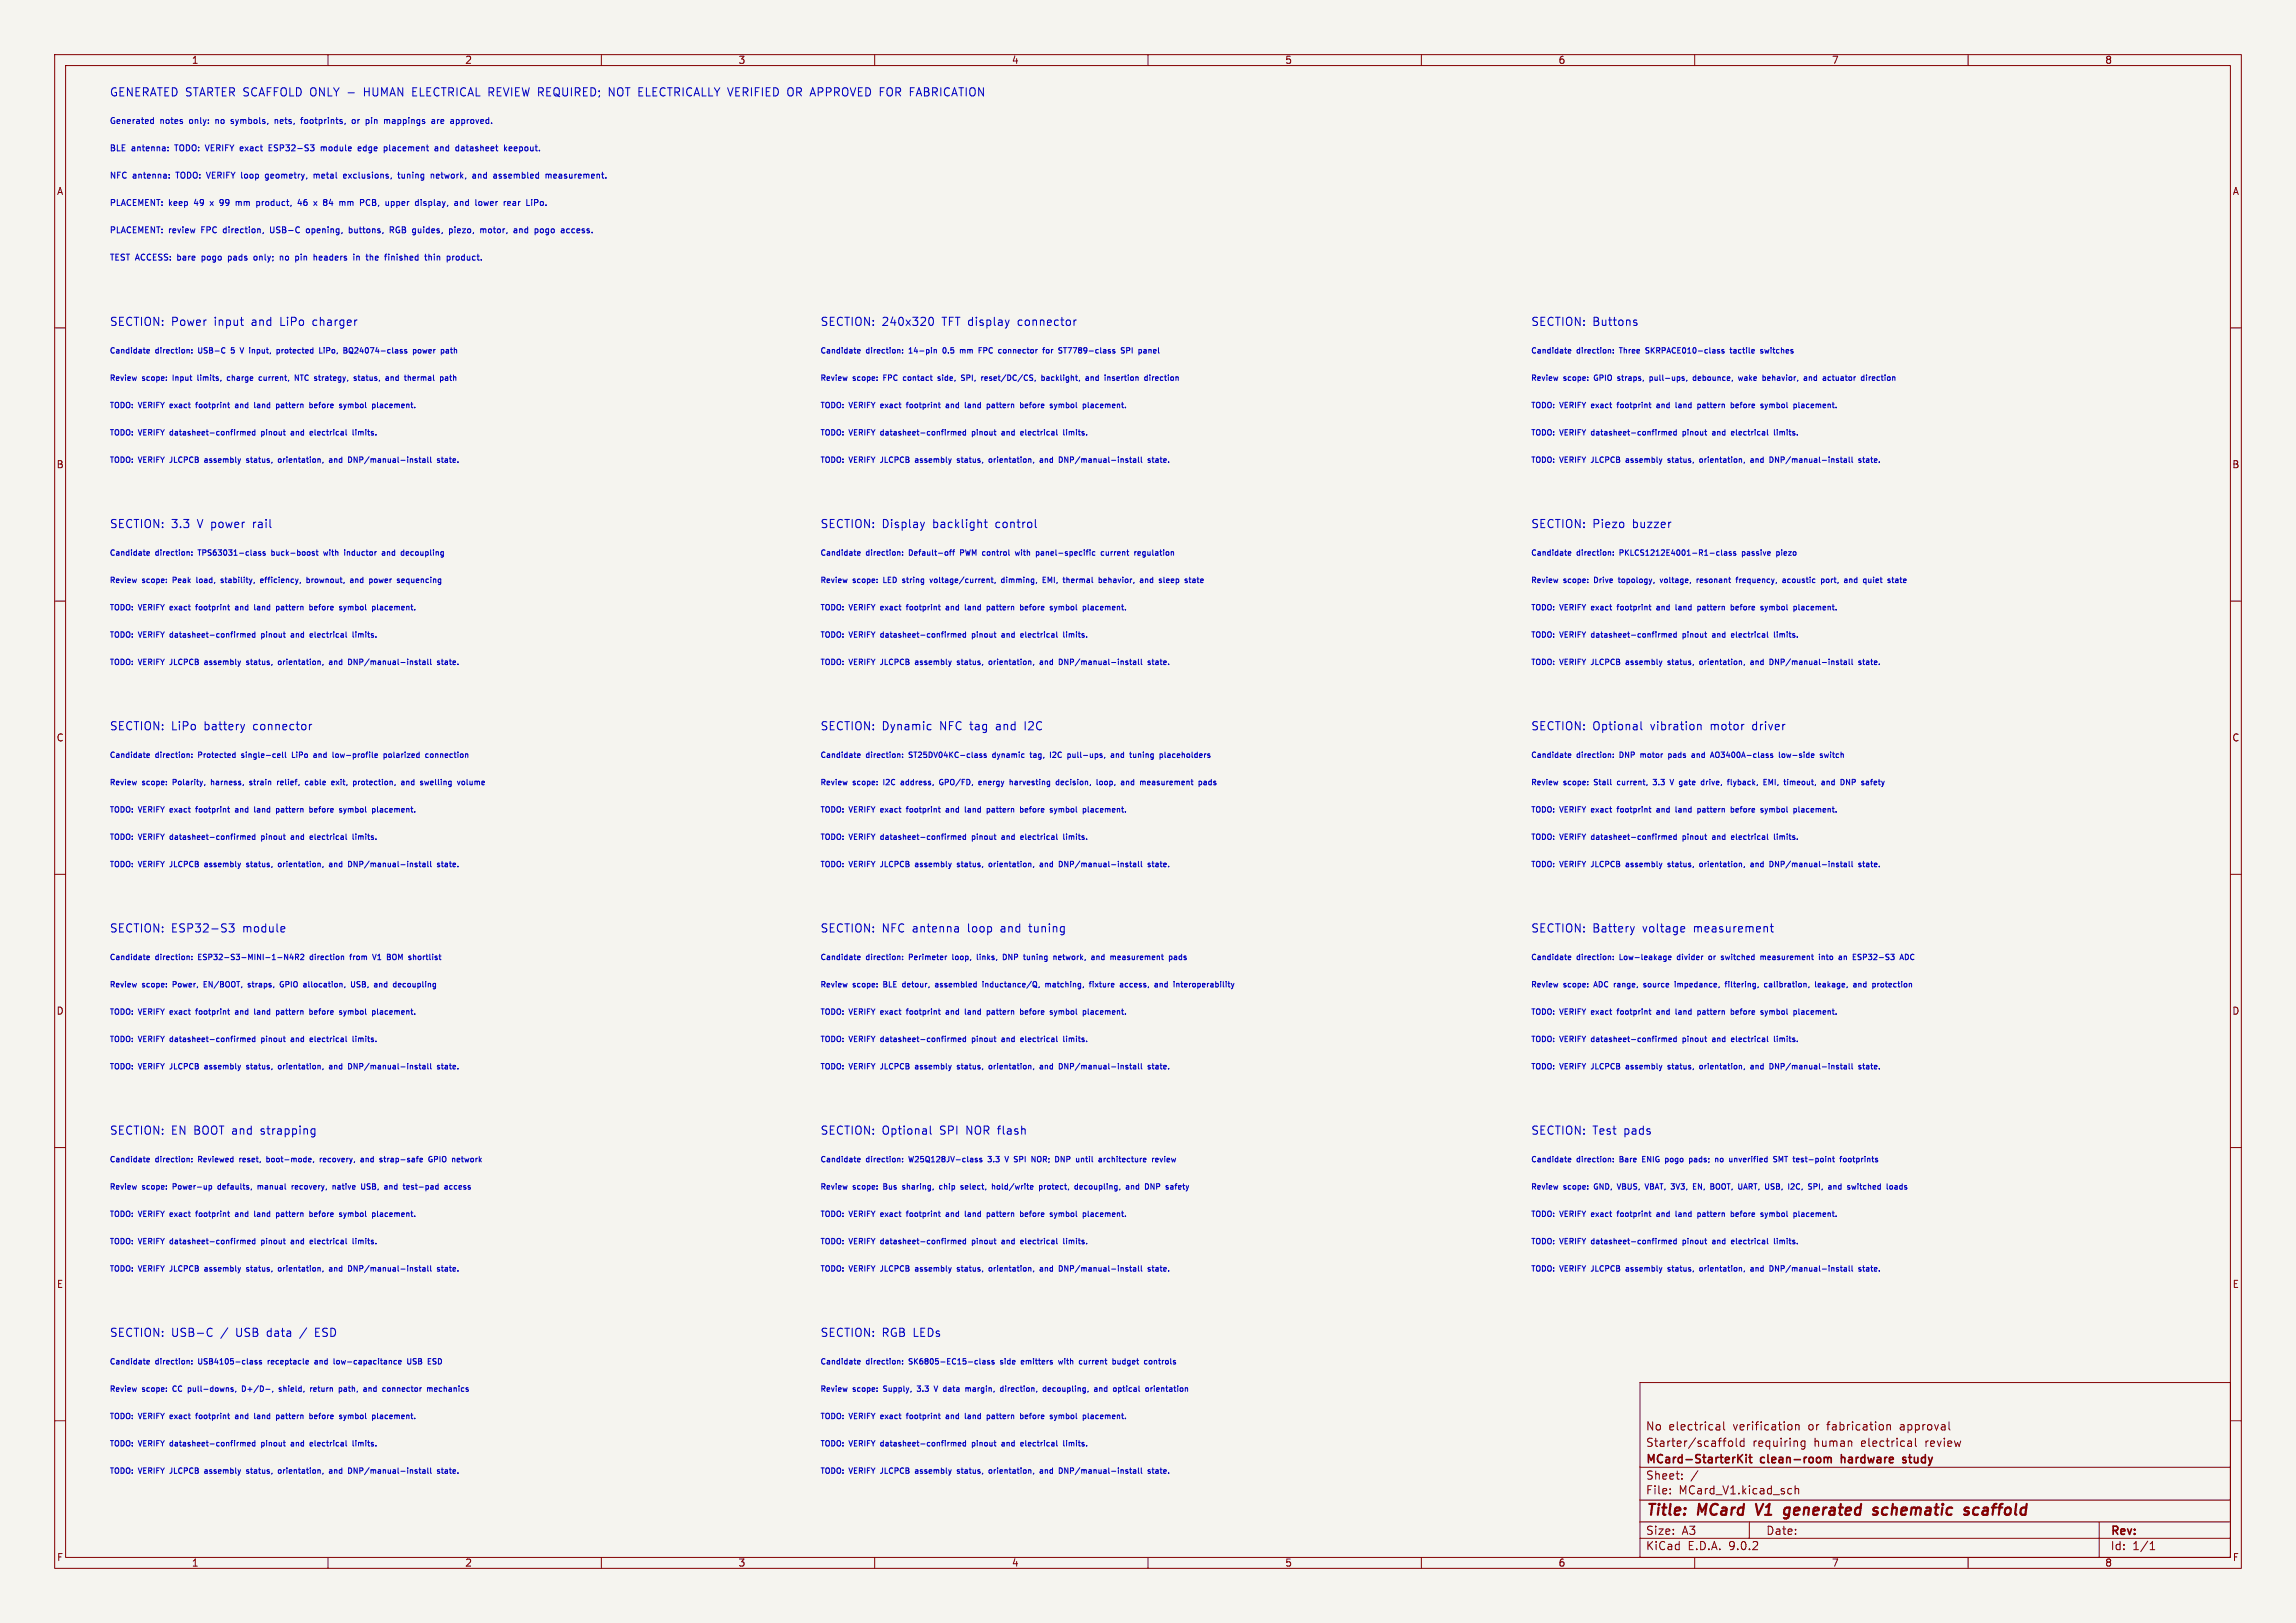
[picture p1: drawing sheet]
<svg xmlns="http://www.w3.org/2000/svg" width="420mm" height="297mm" viewBox="0 0 420 297" stroke-linecap="round" stroke-linejoin="round" font-family="sans-serif">
<defs><g id="words">
<g font-size="2.8" fill="#840000">
<text x="301" y="277.9">Title:</text>
<text x="310.6" y="277.9">MCard</text>
<text x="322.1" y="277.9">V1</text>
<text x="328.1" y="277.9">generated</text>
<text x="345.1" y="277.9">schematic</text>
<text x="362.6" y="277.9">scaffold</text>
</g>
<g font-size="2.1" fill="#0000c2">
<text x="20" y="17.7">GENERATED STARTER SCAFFOLD ONLY -</text>
<text x="67" y="17.7">HUMAN ELECTRICAL REVIEW REQUIRED;</text>
<text x="112.4" y="17.7">NOT ELECTRICALLY VERIFIED OR APPROVED FOR FABRICATION</text>
<text x="20" y="59.8">SECTION: Power</text>
<text x="39.2" y="59.8">input</text>
<text x="46.2" y="59.8">and</text>
<text x="51.6" y="59.8">LiPo</text>
<text x="57.6" y="59.8">charger</text>
<text x="150" y="59.8">SECTION: 240x320</text>
<text x="172.4" y="59.8">TFT display</text>
<text x="186.5" y="59.8">connector</text>
<text x="280" y="59.8">SECTION: Buttons</text>
<text x="20" y="96.8">SECTION: 3.3</text>
<text x="36.2" y="96.8">V power</text>
<text x="46.6" y="96.8">rail</text>
<text x="150" y="96.8">SECTION: Display</text>
<text x="170.7" y="96.8">backlight</text>
<text x="182.3" y="96.8">control</text>
<text x="280" y="96.8">SECTION: Piezo</text>
<text x="298.7" y="96.8">buzzer</text>
<text x="20" y="133.7">SECTION: LiPo</text>
<text x="37.4" y="133.7">battery</text>
<text x="46.5" y="133.7">connector</text>
<text x="150" y="133.7">SECTION: Dynamic</text>
<text x="172" y="133.7">NFC tag</text>
<text x="182.5" y="133.7">and</text>
<text x="187.9" y="133.7">I2C</text>
<text x="280" y="133.7">SECTION: Optional</text>
<text x="302" y="133.7">vibration</text>
<text x="313" y="133.7">motor</text>
<text x="320.8" y="133.7">driver</text>
<text x="20" y="170.7">SECTION: ESP32-S3</text>
<text x="44.5" y="170.7">module</text>
<text x="150" y="170.7">SECTION: NFC antenna</text>
<text x="177.2" y="170.7">loop</text>
<text x="183.3" y="170.7">and</text>
<text x="188.7" y="170.7">tuning</text>
<text x="280" y="170.7">SECTION: Battery</text>
<text x="300.5" y="170.7">voltage</text>
<text x="310" y="170.7">measurement</text>
<text x="20" y="207.8">SECTION: EN BOOT and</text>
<text x="48" y="207.8">strapping</text>
<text x="150" y="207.8">SECTION: Optional</text>
<text x="172" y="207.8">SPI</text>
<text x="176.9" y="207.8">NOR flash</text>
<text x="280" y="207.8">SECTION: Test</text>
<text x="297.1" y="207.8">pads</text>
<text x="20" y="244.7">SECTION: USB-C</text>
<text x="40.5" y="244.7">/</text>
<text x="43.3" y="244.7">USB</text>
<text x="49.1" y="244.7">data</text>
<text x="55.4" y="244.7">/</text>
<text x="58.2" y="244.7">ESD</text>
<text x="150" y="244.7">SECTION: RGB LEDs</text>
</g>
<g font-size="2.1" fill="#840000">
<text x="301" y="262">No</text>
<text x="305.2" y="262">electrical</text>
<text x="317.1" y="262">verification</text>
<text x="331" y="262">or</text>
<text x="334.5" y="262">fabrication</text>
<text x="348" y="262">approval</text>
<text x="301" y="268.2">MCard-StarterKit</text>
<text x="301" y="265">Starter/scaffold</text>
<text x="320.6" y="265">requiring</text>
<text x="322.2" y="268.2">clean-room</text>
<text x="331.9" y="265">human</text>
<text x="337.5" y="268.2">hardware</text>
<text x="340.6" y="265">electrical</text>
<text x="349.4" y="268.2">study</text>
<text x="352.5" y="265">review</text>
<text x="301" y="273.7">File:</text>
<text x="301" y="271">Sheet:</text>
<text x="307.1" y="273.7">MCard_V1.kicad_sch</text>
<text x="301" y="281.1">Size:</text>
<text x="307.6" y="281.1">A3</text>
<text x="323" y="281.1">Date:</text>
<text x="386" y="281.3">Rev:</text>
<text x="301" y="283.9">KiCad</text>
<text x="308.7" y="283.9">E.D.A.</text>
<text x="316.3" y="283.9">9.0.2</text>
<text x="386" y="283.9">Id:</text>
<text x="390.1" y="283.9">1/1</text>
</g>
<g font-size="1.8" fill="#840000">
<text x="35" y="11.9">1</text>
<text x="85" y="11.9">2</text>
<text x="135" y="11.9">3</text>
<text x="185" y="11.9">4</text>
<text x="235" y="11.9">5</text>
<text x="285" y="11.9">6</text>
<text x="335" y="11.9">7</text>
<text x="385" y="11.9">8</text>
<text x="10.3" y="35.9">A</text>
<text x="408.3" y="35.9">A</text>
<text x="10.3" y="85.9">B</text>
<text x="408.2" y="85.9">B</text>
<text x="10.3" y="135.9">C</text>
<text x="408.2" y="135.9">C</text>
<text x="10.3" y="185.9">D</text>
<text x="408.2" y="185.9">D</text>
<text x="10.3" y="235.9">E</text>
<text x="408.3" y="235.9">E</text>
<text x="10.3" y="285.9">F</text>
<text x="35" y="286.9">1</text>
<text x="85" y="286.9">2</text>
<text x="135" y="286.9">3</text>
<text x="185" y="286.9">4</text>
<text x="235" y="286.9">5</text>
<text x="285" y="286.9">6</text>
<text x="335" y="286.9">7</text>
<text x="385" y="286.9">8</text>
<text x="408.3" y="285.9">F</text>
</g>
<g font-size="1.5" fill="#0000c2">
<text x="20" y="22.8">Generated</text>
<text x="29.3" y="22.8">notes</text>
<text x="34.8" y="22.8">only:</text>
<text x="39.8" y="22.8">no</text>
<text x="42.9" y="22.8">symbols,</text>
<text x="51.1" y="22.8">nets,</text>
<text x="56.2" y="22.8">footprints,</text>
<text x="65.8" y="22.8">or</text>
<text x="68.5" y="22.8">pin</text>
<text x="72.1" y="22.8">mappings</text>
<text x="81" y="22.8">are</text>
<text x="84.7" y="22.8">approved.</text>
<text x="20" y="27.8">BLE</text>
<text x="24.1" y="27.8">antenna:</text>
<text x="32.2" y="27.8">TODO: VERIFY exact</text>
<text x="50" y="27.8">ESP32-S3</text>
<text x="59.8" y="27.8">module</text>
<text x="66.9" y="27.8">edge</text>
<text x="71.8" y="27.8">placement</text>
<text x="81.4" y="27.8">and</text>
<text x="85.4" y="27.8">datasheet</text>
<text x="94.5" y="27.8">keepout.</text>
<text x="20" y="32.8">NFC</text>
<text x="24.3" y="32.8">antenna:</text>
<text x="32.4" y="32.8">TODO: VERIFY loop</text>
<text x="49.4" y="32.8">geometry,</text>
<text x="58.5" y="32.8">metal</text>
<text x="64.2" y="32.8">exclusions,</text>
<text x="74.4" y="32.8">tuning</text>
<text x="80.6" y="32.8">network,</text>
<text x="88.5" y="32.8">and</text>
<text x="92.6" y="32.8">assembled</text>
<text x="102.4" y="32.8">measurement.</text>
<text x="20" y="37.7">PLACEMENT:</text>
<text x="30.9" y="37.7">keep</text>
<text x="35.7" y="37.7">49</text>
<text x="38.9" y="37.7">x</text>
<text x="40.9" y="37.7">99</text>
<text x="44" y="37.7">mm</text>
<text x="48" y="37.7">product,</text>
<text x="55.9" y="37.7">46</text>
<text x="59" y="37.7">x</text>
<text x="61" y="37.7">84</text>
<text x="64.2" y="37.7">mm</text>
<text x="68.2" y="37.7">PCB,</text>
<text x="73.1" y="37.7">upper</text>
<text x="78.8" y="37.7">display,</text>
<text x="86.2" y="37.7">and</text>
<text x="90.2" y="37.7">lower</text>
<text x="95.7" y="37.7">rear</text>
<text x="100" y="37.7">LiPo.</text>
<text x="20" y="47.7">TEST ACCESS:</text>
<text x="20" y="42.8">PLACEMENT:</text>
<text x="30.9" y="42.8">review</text>
<text x="32.6" y="47.7">bare</text>
<text x="37" y="42.8">FPC</text>
<text x="37.3" y="47.7">pogo</text>
<text x="41.2" y="42.8">direction,</text>
<text x="42.4" y="47.7">pads</text>
<text x="47.3" y="47.7">only;</text>
<text x="50.1" y="42.8">USB-C</text>
<text x="52.3" y="47.7">no</text>
<text x="55.4" y="47.7">pin</text>
<text x="56.9" y="42.8">opening,</text>
<text x="59" y="47.7">headers</text>
<text x="65" y="42.8">buttons,</text>
<text x="66.5" y="47.7">in</text>
<text x="69.1" y="47.7">the</text>
<text x="72.7" y="42.8">RGB guides,</text>
<text x="72.7" y="47.7">finished</text>
<text x="80.3" y="47.7">thin</text>
<text x="84" y="42.8">piezo,</text>
<text x="84.5" y="47.7">product.</text>
<text x="89.9" y="42.8">motor,</text>
<text x="96.3" y="42.8">and</text>
<text x="100.4" y="42.8">pogo</text>
<text x="105.4" y="42.8">access.</text>
</g>
<g font-size="1.4" fill="#0000c2">
<text x="20" y="64.8">Candidate</text>
<text x="28.4" y="64.8">direction:</text>
<text x="36.5" y="64.8">USB-C</text>
<text x="42.8" y="64.8">5</text>
<text x="44.7" y="64.8">V input,</text>
<text x="51.9" y="64.8">protected</text>
<text x="59.9" y="64.8">LiPo,</text>
<text x="64.6" y="64.8">BQ24074-class</text>
<text x="77.6" y="64.8">power</text>
<text x="83" y="64.8">path</text>
<text x="150" y="64.8">Candidate</text>
<text x="158.4" y="64.8">direction:</text>
<text x="166.5" y="64.8">14-pin</text>
<text x="173" y="64.8">0.5</text>
<text x="176.4" y="64.8">mm</text>
<text x="180" y="64.8">FPC</text>
<text x="183.9" y="64.8">connector</text>
<text x="192.3" y="64.8">for</text>
<text x="195.4" y="64.8">ST7789-class</text>
<text x="207.1" y="64.8">SPI</text>
<text x="210.6" y="64.8">panel</text>
<text x="280" y="64.8">Candidate</text>
<text x="288.4" y="64.8">direction:</text>
<text x="296.5" y="64.8">Three</text>
<text x="301.5" y="64.8">SKRPACE010-class</text>
<text x="317.3" y="64.8">tactile</text>
<text x="323" y="64.8">switches</text>
<text x="20" y="69.8">Review</text>
<text x="26" y="69.8">scope:</text>
<text x="31.8" y="69.8">Input</text>
<text x="36.6" y="69.8">limits,</text>
<text x="42.3" y="69.8">charge</text>
<text x="48.4" y="69.8">current,</text>
<text x="55.2" y="69.8">NTC strategy,</text>
<text x="66.5" y="69.8">status,</text>
<text x="72.6" y="69.8">and</text>
<text x="76.3" y="69.8">thermal</text>
<text x="83.1" y="69.8">path</text>
<text x="150" y="69.8">Review</text>
<text x="156" y="69.8">scope:</text>
<text x="161.8" y="69.8">FPC</text>
<text x="165.7" y="69.8">contact</text>
<text x="172.3" y="69.8">side,</text>
<text x="176.9" y="69.8">SPI,</text>
<text x="180.8" y="69.8">reset/DC/CS,</text>
<text x="192" y="69.8">backlight,</text>
<text x="200.4" y="69.8">and</text>
<text x="204.1" y="69.8">insertion</text>
<text x="211.7" y="69.8">direction</text>
<text x="280" y="69.8">Review</text>
<text x="286" y="69.8">scope:</text>
<text x="291.8" y="69.8">GPIO</text>
<text x="296.4" y="69.8">straps,</text>
<text x="302.5" y="69.8">pull-ups,</text>
<text x="310.7" y="69.8">debounce,</text>
<text x="319.3" y="69.8">wake</text>
<text x="323.9" y="69.8">behavior,</text>
<text x="331.8" y="69.8">and</text>
<text x="335.5" y="69.8">actuator</text>
<text x="342.8" y="69.8">direction</text>
<text x="20" y="74.8">TODO: VERIFY exact</text>
<text x="36.3" y="74.8">footprint</text>
<text x="43.8" y="74.8">and</text>
<text x="47.5" y="74.8">land</text>
<text x="51.8" y="74.8">pattern</text>
<text x="58.1" y="74.8">before</text>
<text x="63.9" y="74.8">symbol</text>
<text x="70.1" y="74.8">placement.</text>
<text x="150" y="74.8">TODO: VERIFY exact</text>
<text x="166.3" y="74.8">footprint</text>
<text x="173.8" y="74.8">and</text>
<text x="177.5" y="74.8">land</text>
<text x="181.8" y="74.8">pattern</text>
<text x="188.1" y="74.8">before</text>
<text x="193.9" y="74.8">symbol</text>
<text x="200.1" y="74.8">placement.</text>
<text x="280" y="74.8">TODO: VERIFY exact</text>
<text x="296.3" y="74.8">footprint</text>
<text x="303.8" y="74.8">and</text>
<text x="307.5" y="74.8">land</text>
<text x="311.8" y="74.8">pattern</text>
<text x="318.1" y="74.8">before</text>
<text x="323.9" y="74.8">symbol</text>
<text x="330.1" y="74.8">placement.</text>
<text x="20" y="79.8">TODO: VERIFY datasheet-confirmed</text>
<text x="48.3" y="79.8">pinout</text>
<text x="54" y="79.8">and</text>
<text x="57.7" y="79.8">electrical</text>
<text x="65.8" y="79.8">limits.</text>
<text x="150" y="79.8">TODO: VERIFY datasheet-confirmed</text>
<text x="178.3" y="79.8">pinout</text>
<text x="184" y="79.8">and</text>
<text x="187.7" y="79.8">electrical</text>
<text x="195.8" y="79.8">limits.</text>
<text x="280" y="79.8">TODO: VERIFY datasheet-confirmed</text>
<text x="308.3" y="79.8">pinout</text>
<text x="314" y="79.8">and</text>
<text x="317.7" y="79.8">electrical</text>
<text x="325.8" y="79.8">limits.</text>
<text x="20" y="84.7">TODO: VERIFY JLCPCB</text>
<text x="37.9" y="84.7">assembly</text>
<text x="45.8" y="84.7">status,</text>
<text x="51.9" y="84.7">orientation,</text>
<text x="61.5" y="84.7">and</text>
<text x="65.2" y="84.7">DNP/manual-install</text>
<text x="81.8" y="84.7">state.</text>
<text x="150" y="84.7">TODO: VERIFY JLCPCB</text>
<text x="167.9" y="84.7">assembly</text>
<text x="175.8" y="84.7">status,</text>
<text x="181.9" y="84.7">orientation,</text>
<text x="191.5" y="84.7">and</text>
<text x="195.2" y="84.7">DNP/manual-install</text>
<text x="211.8" y="84.7">state.</text>
<text x="280" y="84.7">TODO: VERIFY JLCPCB</text>
<text x="297.9" y="84.7">assembly</text>
<text x="305.8" y="84.7">status,</text>
<text x="311.9" y="84.7">orientation,</text>
<text x="321.5" y="84.7">and</text>
<text x="325.2" y="84.7">DNP/manual-install</text>
<text x="341.8" y="84.7">state.</text>
<text x="20" y="101.7">Candidate</text>
<text x="28.4" y="101.7">direction:</text>
<text x="36.5" y="101.7">TPS63031-class</text>
<text x="50.2" y="101.7">buck-boost</text>
<text x="60" y="101.7">with</text>
<text x="64" y="101.7">inductor</text>
<text x="71.2" y="101.7">and</text>
<text x="74.9" y="101.7">decoupling</text>
<text x="150" y="101.7">Candidate</text>
<text x="158.4" y="101.7">direction:</text>
<text x="166.5" y="101.7">Default-off</text>
<text x="176.2" y="101.7">PWM control</text>
<text x="186.8" y="101.7">with</text>
<text x="190.8" y="101.7">panel-specific</text>
<text x="202.9" y="101.7">current</text>
<text x="209.3" y="101.7">regulation</text>
<text x="280" y="101.7">Candidate</text>
<text x="288.4" y="101.7">direction:</text>
<text x="296.5" y="101.7">PKLCS1212E4001-R1-class</text>
<text x="319.2" y="101.7">passive</text>
<text x="325.7" y="101.7">piezo</text>
<text x="20" y="106.8">Review</text>
<text x="26" y="106.8">scope:</text>
<text x="31.8" y="106.8">Peak</text>
<text x="36.4" y="106.8">load,</text>
<text x="41.2" y="106.8">stability,</text>
<text x="48.7" y="106.8">efficiency,</text>
<text x="57.4" y="106.8">brownout,</text>
<text x="65.6" y="106.8">and</text>
<text x="69.3" y="106.8">power</text>
<text x="74.7" y="106.8">sequencing</text>
<text x="150" y="106.8">Review</text>
<text x="156" y="106.8">scope:</text>
<text x="161.8" y="106.8">LED</text>
<text x="165.6" y="106.8">string</text>
<text x="170.9" y="106.8">voltage/current,</text>
<text x="184.2" y="106.8">dimming,</text>
<text x="192" y="106.8">EMI,</text>
<text x="196" y="106.8">thermal</text>
<text x="202.8" y="106.8">behavior,</text>
<text x="210.6" y="106.8">and</text>
<text x="214.3" y="106.8">sleep</text>
<text x="219.3" y="106.8">state</text>
<text x="280" y="106.8">Review</text>
<text x="286" y="106.8">scope:</text>
<text x="291.8" y="106.8">Drive</text>
<text x="296.6" y="106.8">topology,</text>
<text x="304.5" y="106.8">voltage,</text>
<text x="311.4" y="106.8">resonant</text>
<text x="318.9" y="106.8">frequency,</text>
<text x="327.6" y="106.8">acoustic</text>
<text x="334.9" y="106.8">port,</text>
<text x="339.4" y="106.8">and</text>
<text x="343.1" y="106.8">quiet</text>
<text x="347.9" y="106.8">state</text>
<text x="20" y="111.8">TODO: VERIFY exact</text>
<text x="36.3" y="111.8">footprint</text>
<text x="43.8" y="111.8">and</text>
<text x="47.5" y="111.8">land</text>
<text x="51.8" y="111.8">pattern</text>
<text x="58.1" y="111.8">before</text>
<text x="63.9" y="111.8">symbol</text>
<text x="70.1" y="111.8">placement.</text>
<text x="150" y="111.8">TODO: VERIFY exact</text>
<text x="166.3" y="111.8">footprint</text>
<text x="173.8" y="111.8">and</text>
<text x="177.5" y="111.8">land</text>
<text x="181.8" y="111.8">pattern</text>
<text x="188.1" y="111.8">before</text>
<text x="193.9" y="111.8">symbol</text>
<text x="200.1" y="111.8">placement.</text>
<text x="280" y="111.8">TODO: VERIFY exact</text>
<text x="296.3" y="111.8">footprint</text>
<text x="303.8" y="111.8">and</text>
<text x="307.5" y="111.8">land</text>
<text x="311.8" y="111.8">pattern</text>
<text x="318.1" y="111.8">before</text>
<text x="323.9" y="111.8">symbol</text>
<text x="330.1" y="111.8">placement.</text>
<text x="20" y="116.8">TODO: VERIFY datasheet-confirmed</text>
<text x="48.3" y="116.8">pinout</text>
<text x="54" y="116.8">and</text>
<text x="57.7" y="116.8">electrical</text>
<text x="65.8" y="116.8">limits.</text>
<text x="150" y="116.8">TODO: VERIFY datasheet-confirmed</text>
<text x="178.3" y="116.8">pinout</text>
<text x="184" y="116.8">and</text>
<text x="187.7" y="116.8">electrical</text>
<text x="195.8" y="116.8">limits.</text>
<text x="280" y="116.8">TODO: VERIFY datasheet-confirmed</text>
<text x="308.3" y="116.8">pinout</text>
<text x="314" y="116.8">and</text>
<text x="317.7" y="116.8">electrical</text>
<text x="325.8" y="116.8">limits.</text>
<text x="20" y="121.7">TODO: VERIFY JLCPCB</text>
<text x="37.9" y="121.7">assembly</text>
<text x="45.8" y="121.7">status,</text>
<text x="51.9" y="121.7">orientation,</text>
<text x="61.5" y="121.7">and</text>
<text x="65.2" y="121.7">DNP/manual-install</text>
<text x="81.8" y="121.7">state.</text>
<text x="150" y="121.7">TODO: VERIFY JLCPCB</text>
<text x="167.9" y="121.7">assembly</text>
<text x="175.8" y="121.7">status,</text>
<text x="181.9" y="121.7">orientation,</text>
<text x="191.5" y="121.7">and</text>
<text x="195.2" y="121.7">DNP/manual-install</text>
<text x="211.8" y="121.7">state.</text>
<text x="280" y="121.7">TODO: VERIFY JLCPCB</text>
<text x="297.9" y="121.7">assembly</text>
<text x="305.8" y="121.7">status,</text>
<text x="311.9" y="121.7">orientation,</text>
<text x="321.5" y="121.7">and</text>
<text x="325.2" y="121.7">DNP/manual-install</text>
<text x="341.8" y="121.7">state.</text>
<text x="20" y="143.8">Review</text>
<text x="20" y="138.8">Candidate</text>
<text x="26" y="143.8">scope:</text>
<text x="28.4" y="138.8">direction:</text>
<text x="31.8" y="143.8">Polarity,</text>
<text x="36.5" y="138.8">Protected</text>
<text x="39.1" y="143.8">harness,</text>
<text x="44.7" y="138.8">single-cell</text>
<text x="46.4" y="143.8">strain</text>
<text x="51.7" y="143.8">relief,</text>
<text x="54.2" y="138.8">LiPo</text>
<text x="57.1" y="143.8">cable</text>
<text x="58.4" y="138.8">and</text>
<text x="62.1" y="138.8">low-profile</text>
<text x="62.2" y="143.8">exit,</text>
<text x="66.4" y="143.8">protection,</text>
<text x="71.7" y="138.8">polarized</text>
<text x="75.5" y="143.8">and</text>
<text x="79.2" y="143.8">swelling</text>
<text x="79.6" y="138.8">connection</text>
<text x="86.3" y="143.8">volume</text>
<text x="150" y="143.8">Review</text>
<text x="150" y="138.8">Candidate</text>
<text x="156" y="143.8">scope:</text>
<text x="158.4" y="138.8">direction:</text>
<text x="161.8" y="143.8">I2C</text>
<text x="165.3" y="143.8">address,</text>
<text x="166.5" y="138.8">ST25DV04KC-class</text>
<text x="172.6" y="143.8">GPO/FD,</text>
<text x="180" y="143.8">energy</text>
<text x="182.1" y="138.8">dynamic</text>
<text x="186" y="143.8">harvesting</text>
<text x="189.2" y="138.8">tag,</text>
<text x="193.1" y="138.8">I2C</text>
<text x="194.7" y="143.8">decision,</text>
<text x="196.5" y="138.8">pull-ups,</text>
<text x="202.4" y="143.8">loop,</text>
<text x="204.8" y="138.8">and</text>
<text x="207.1" y="143.8">and</text>
<text x="208.5" y="138.8">tuning</text>
<text x="210.9" y="143.8">measurement</text>
<text x="214.2" y="138.8">placeholders</text>
<text x="221.8" y="143.8">pads</text>
<text x="280" y="143.8">Review</text>
<text x="280" y="138.8">Candidate</text>
<text x="286" y="143.8">scope:</text>
<text x="288.4" y="138.8">direction:</text>
<text x="291.8" y="143.8">Stall</text>
<text x="296.3" y="143.8">current,</text>
<text x="296.5" y="138.8">DNP</text>
<text x="300.6" y="138.8">motor</text>
<text x="303.2" y="143.8">3.3</text>
<text x="305.9" y="138.8">pads</text>
<text x="306.6" y="143.8">V gate</text>
<text x="310.5" y="138.8">and</text>
<text x="312.7" y="143.8">drive,</text>
<text x="314.2" y="138.8">AO3400A-class</text>
<text x="317.8" y="143.8">flyback,</text>
<text x="324.6" y="143.8">EMI,</text>
<text x="326.9" y="138.8">low-side</text>
<text x="328.7" y="143.8">timeout,</text>
<text x="334.7" y="138.8">switch</text>
<text x="335.8" y="143.8">and</text>
<text x="339.5" y="143.8">DNP</text>
<text x="343.6" y="143.8">safety</text>
<text x="20" y="148.7">TODO: VERIFY exact</text>
<text x="36.3" y="148.7">footprint</text>
<text x="43.8" y="148.7">and</text>
<text x="47.5" y="148.7">land</text>
<text x="51.8" y="148.7">pattern</text>
<text x="58.1" y="148.7">before</text>
<text x="63.9" y="148.7">symbol</text>
<text x="70.1" y="148.7">placement.</text>
<text x="150" y="148.7">TODO: VERIFY exact</text>
<text x="166.3" y="148.7">footprint</text>
<text x="173.8" y="148.7">and</text>
<text x="177.5" y="148.7">land</text>
<text x="181.8" y="148.7">pattern</text>
<text x="188.1" y="148.7">before</text>
<text x="193.9" y="148.7">symbol</text>
<text x="200.1" y="148.7">placement.</text>
<text x="280" y="148.7">TODO: VERIFY exact</text>
<text x="296.3" y="148.7">footprint</text>
<text x="303.8" y="148.7">and</text>
<text x="307.5" y="148.7">land</text>
<text x="311.8" y="148.7">pattern</text>
<text x="318.1" y="148.7">before</text>
<text x="323.9" y="148.7">symbol</text>
<text x="330.1" y="148.7">placement.</text>
<text x="20" y="153.8">TODO: VERIFY datasheet-confirmed</text>
<text x="48.3" y="153.8">pinout</text>
<text x="54" y="153.8">and</text>
<text x="57.7" y="153.8">electrical</text>
<text x="65.8" y="153.8">limits.</text>
<text x="150" y="153.8">TODO: VERIFY datasheet-confirmed</text>
<text x="178.3" y="153.8">pinout</text>
<text x="184" y="153.8">and</text>
<text x="187.7" y="153.8">electrical</text>
<text x="195.8" y="153.8">limits.</text>
<text x="280" y="153.8">TODO: VERIFY datasheet-confirmed</text>
<text x="308.3" y="153.8">pinout</text>
<text x="314" y="153.8">and</text>
<text x="317.7" y="153.8">electrical</text>
<text x="325.8" y="153.8">limits.</text>
<text x="20" y="158.8">TODO: VERIFY JLCPCB</text>
<text x="37.9" y="158.8">assembly</text>
<text x="45.8" y="158.8">status,</text>
<text x="51.9" y="158.8">orientation,</text>
<text x="61.5" y="158.8">and</text>
<text x="65.2" y="158.8">DNP/manual-install</text>
<text x="81.8" y="158.8">state.</text>
<text x="150" y="158.8">TODO: VERIFY JLCPCB</text>
<text x="167.9" y="158.8">assembly</text>
<text x="175.8" y="158.8">status,</text>
<text x="181.9" y="158.8">orientation,</text>
<text x="191.5" y="158.8">and</text>
<text x="195.2" y="158.8">DNP/manual-install</text>
<text x="211.8" y="158.8">state.</text>
<text x="280" y="158.8">TODO: VERIFY JLCPCB</text>
<text x="297.9" y="158.8">assembly</text>
<text x="305.8" y="158.8">status,</text>
<text x="311.9" y="158.8">orientation,</text>
<text x="321.5" y="158.8">and</text>
<text x="325.2" y="158.8">DNP/manual-install</text>
<text x="341.8" y="158.8">state.</text>
<text x="20" y="175.8">Candidate</text>
<text x="28.4" y="175.8">direction:</text>
<text x="36.5" y="175.8">ESP32-S3-MINI-1-N4R2</text>
<text x="57.2" y="175.8">direction</text>
<text x="64.8" y="175.8">from</text>
<text x="69.2" y="175.8">V1</text>
<text x="72.1" y="175.8">BOM</text>
<text x="76.3" y="175.8">shortlist</text>
<text x="150" y="175.8">Candidate</text>
<text x="158.4" y="175.8">direction:</text>
<text x="166.5" y="175.8">Perimeter</text>
<text x="174.7" y="175.8">loop,</text>
<text x="179.5" y="175.8">links,</text>
<text x="184.5" y="175.8">DNP</text>
<text x="188.5" y="175.8">tuning</text>
<text x="194.2" y="175.8">network,</text>
<text x="201.4" y="175.8">and</text>
<text x="205.2" y="175.8">measurement</text>
<text x="216.1" y="175.8">pads</text>
<text x="280" y="175.8">Candidate</text>
<text x="288.4" y="175.8">direction:</text>
<text x="296.5" y="175.8">Low-leakage</text>
<text x="307.3" y="175.8">divider</text>
<text x="313.3" y="175.8">or</text>
<text x="315.9" y="175.8">switched</text>
<text x="323.3" y="175.8">measurement</text>
<text x="334.3" y="175.8">into</text>
<text x="338.2" y="175.8">an</text>
<text x="341" y="175.8">ESP32-S3</text>
<text x="349.9" y="175.8">ADC</text>
<text x="20" y="180.8">Review</text>
<text x="20" y="185.7">TODO: VERIFY exact</text>
<text x="26" y="180.8">scope:</text>
<text x="31.8" y="180.8">Power,</text>
<text x="36.3" y="185.7">footprint</text>
<text x="37.8" y="180.8">EN/BOOT,</text>
<text x="43.8" y="185.7">and</text>
<text x="46.1" y="180.8">straps,</text>
<text x="47.5" y="185.7">land</text>
<text x="51.8" y="185.7">pattern</text>
<text x="52.2" y="180.8">GPIO</text>
<text x="56.8" y="180.8">allocation,</text>
<text x="58.1" y="185.7">before</text>
<text x="63.9" y="185.7">symbol</text>
<text x="65.8" y="180.8">USB,</text>
<text x="70.1" y="185.7">placement.</text>
<text x="70.2" y="180.8">and</text>
<text x="74" y="180.8">decoupling</text>
<text x="150" y="180.8">Review</text>
<text x="150" y="185.7">TODO: VERIFY exact</text>
<text x="156" y="180.8">scope:</text>
<text x="161.8" y="180.8">BLE</text>
<text x="165.6" y="180.8">detour,</text>
<text x="166.3" y="185.7">footprint</text>
<text x="171.8" y="180.8">assembled</text>
<text x="173.8" y="185.7">and</text>
<text x="177.5" y="185.7">land</text>
<text x="180.8" y="180.8">inductance/Q,</text>
<text x="181.8" y="185.7">pattern</text>
<text x="188.1" y="185.7">before</text>
<text x="192.5" y="180.8">matching,</text>
<text x="193.9" y="185.7">symbol</text>
<text x="200.1" y="185.7">placement.</text>
<text x="200.8" y="180.8">fixture</text>
<text x="206.7" y="180.8">access,</text>
<text x="213.3" y="180.8">and</text>
<text x="217" y="180.8">interoperability</text>
<text x="280" y="185.7">TODO: VERIFY exact</text>
<text x="280" y="180.8">Review</text>
<text x="286" y="180.8">scope:</text>
<text x="291.8" y="180.8">ADC range,</text>
<text x="296.3" y="185.7">footprint</text>
<text x="301.4" y="180.8">source</text>
<text x="303.8" y="185.7">and</text>
<text x="307.4" y="180.8">impedance,</text>
<text x="307.5" y="185.7">land</text>
<text x="311.8" y="185.7">pattern</text>
<text x="316.9" y="180.8">filtering,</text>
<text x="318.1" y="185.7">before</text>
<text x="323.9" y="185.7">symbol</text>
<text x="324.3" y="180.8">calibration,</text>
<text x="330.1" y="185.7">placement.</text>
<text x="333.8" y="180.8">leakage,</text>
<text x="341.1" y="180.8">and</text>
<text x="344.8" y="180.8">protection</text>
<text x="20" y="190.8">TODO: VERIFY datasheet-confirmed</text>
<text x="48.3" y="190.8">pinout</text>
<text x="54" y="190.8">and</text>
<text x="57.7" y="190.8">electrical</text>
<text x="65.8" y="190.8">limits.</text>
<text x="150" y="190.8">TODO: VERIFY datasheet-confirmed</text>
<text x="178.3" y="190.8">pinout</text>
<text x="184" y="190.8">and</text>
<text x="187.7" y="190.8">electrical</text>
<text x="195.8" y="190.8">limits.</text>
<text x="280" y="190.8">TODO: VERIFY datasheet-confirmed</text>
<text x="308.3" y="190.8">pinout</text>
<text x="314" y="190.8">and</text>
<text x="317.7" y="190.8">electrical</text>
<text x="325.8" y="190.8">limits.</text>
<text x="20" y="195.8">TODO: VERIFY JLCPCB</text>
<text x="37.9" y="195.8">assembly</text>
<text x="45.8" y="195.8">status,</text>
<text x="51.9" y="195.8">orientation,</text>
<text x="61.5" y="195.8">and</text>
<text x="65.2" y="195.8">DNP/manual-install</text>
<text x="81.8" y="195.8">state.</text>
<text x="150" y="195.8">TODO: VERIFY JLCPCB</text>
<text x="167.9" y="195.8">assembly</text>
<text x="175.8" y="195.8">status,</text>
<text x="181.9" y="195.8">orientation,</text>
<text x="191.5" y="195.8">and</text>
<text x="195.2" y="195.8">DNP/manual-install</text>
<text x="211.8" y="195.8">state.</text>
<text x="280" y="195.8">TODO: VERIFY JLCPCB</text>
<text x="297.9" y="195.8">assembly</text>
<text x="305.8" y="195.8">status,</text>
<text x="311.9" y="195.8">orientation,</text>
<text x="321.5" y="195.8">and</text>
<text x="325.2" y="195.8">DNP/manual-install</text>
<text x="341.8" y="195.8">state.</text>
<text x="20" y="212.8">Candidate</text>
<text x="28.4" y="212.8">direction:</text>
<text x="36.5" y="212.8">Reviewed</text>
<text x="44.3" y="212.8">reset,</text>
<text x="49.5" y="212.8">boot-mode,</text>
<text x="59.5" y="212.8">recovery,</text>
<text x="67.3" y="212.8">and</text>
<text x="71" y="212.8">strap-safe</text>
<text x="80.2" y="212.8">GPIO</text>
<text x="84.7" y="212.8">network</text>
<text x="150" y="212.8">Candidate</text>
<text x="158.4" y="212.8">direction:</text>
<text x="166.5" y="212.8">W25Q128JV-class</text>
<text x="181.2" y="212.8">3.3</text>
<text x="184.6" y="212.8">V SPI</text>
<text x="190" y="212.8">NOR;</text>
<text x="194.6" y="212.8">DNP</text>
<text x="198.6" y="212.8">until</text>
<text x="203" y="212.8">architecture</text>
<text x="213" y="212.8">review</text>
<text x="280" y="212.8">Candidate</text>
<text x="288.4" y="212.8">direction:</text>
<text x="296.5" y="212.8">Bare</text>
<text x="300.9" y="212.8">ENIG</text>
<text x="305.4" y="212.8">pogo</text>
<text x="310" y="212.8">pads;</text>
<text x="315" y="212.8">no</text>
<text x="317.8" y="212.8">unverified</text>
<text x="326.2" y="212.8">SMT test-point</text>
<text x="338.9" y="212.8">footprints</text>
<text x="20" y="217.8">Review</text>
<text x="26" y="217.8">scope:</text>
<text x="31.8" y="217.8">Power-up</text>
<text x="40.3" y="217.8">defaults,</text>
<text x="47.9" y="217.8">manual</text>
<text x="54.4" y="217.8">recovery,</text>
<text x="62.1" y="217.8">native</text>
<text x="67.6" y="217.8">USB,</text>
<text x="72.1" y="217.8">and</text>
<text x="75.8" y="217.8">test-pad</text>
<text x="83.6" y="217.8">access</text>
<text x="150" y="217.8">Review</text>
<text x="156" y="217.8">scope:</text>
<text x="161.8" y="217.8">Bus</text>
<text x="165.6" y="217.8">sharing,</text>
<text x="172.6" y="217.8">chip</text>
<text x="176.8" y="217.8">select,</text>
<text x="182.7" y="217.8">hold/write</text>
<text x="191.6" y="217.8">protect,</text>
<text x="198.4" y="217.8">decoupling,</text>
<text x="208" y="217.8">and</text>
<text x="211.8" y="217.8">DNP</text>
<text x="215.8" y="217.8">safety</text>
<text x="280" y="217.8">Review</text>
<text x="286" y="217.8">scope:</text>
<text x="291.8" y="217.8">GND,</text>
<text x="296.4" y="217.8">VBUS,</text>
<text x="301.7" y="217.8">VBAT, 3V3,</text>
<text x="311" y="217.8">EN,</text>
<text x="314.4" y="217.8">BOOT,</text>
<text x="319.8" y="217.8">UART,</text>
<text x="324.9" y="217.8">USB,</text>
<text x="329.4" y="217.8">I2C,</text>
<text x="333.4" y="217.8">SPI,</text>
<text x="337.3" y="217.8">and</text>
<text x="341" y="217.8">switched</text>
<text x="348.5" y="217.8">loads</text>
<text x="20" y="227.7">TODO: VERIFY datasheet-confirmed</text>
<text x="20" y="222.7">TODO: VERIFY exact</text>
<text x="36.3" y="222.7">footprint</text>
<text x="43.8" y="222.7">and</text>
<text x="47.5" y="222.7">land</text>
<text x="48.3" y="227.7">pinout</text>
<text x="51.8" y="222.7">pattern</text>
<text x="54" y="227.7">and</text>
<text x="57.7" y="227.7">electrical</text>
<text x="58.1" y="222.7">before</text>
<text x="63.9" y="222.7">symbol</text>
<text x="65.8" y="227.7">limits.</text>
<text x="70.1" y="222.7">placement.</text>
<text x="150" y="227.7">TODO: VERIFY datasheet-confirmed</text>
<text x="150" y="222.7">TODO: VERIFY exact</text>
<text x="166.3" y="222.7">footprint</text>
<text x="173.8" y="222.7">and</text>
<text x="177.5" y="222.7">land</text>
<text x="178.3" y="227.7">pinout</text>
<text x="181.8" y="222.7">pattern</text>
<text x="184" y="227.7">and</text>
<text x="187.7" y="227.7">electrical</text>
<text x="188.1" y="222.7">before</text>
<text x="193.9" y="222.7">symbol</text>
<text x="195.8" y="227.7">limits.</text>
<text x="200.1" y="222.7">placement.</text>
<text x="280" y="227.7">TODO: VERIFY datasheet-confirmed</text>
<text x="280" y="222.7">TODO: VERIFY exact</text>
<text x="296.3" y="222.7">footprint</text>
<text x="303.8" y="222.7">and</text>
<text x="307.5" y="222.7">land</text>
<text x="308.3" y="227.7">pinout</text>
<text x="311.8" y="222.7">pattern</text>
<text x="314" y="227.7">and</text>
<text x="317.7" y="227.7">electrical</text>
<text x="318.1" y="222.7">before</text>
<text x="323.9" y="222.7">symbol</text>
<text x="325.8" y="227.7">limits.</text>
<text x="330.1" y="222.7">placement.</text>
<text x="20" y="232.7">TODO: VERIFY JLCPCB</text>
<text x="37.9" y="232.7">assembly</text>
<text x="45.8" y="232.7">status,</text>
<text x="51.9" y="232.7">orientation,</text>
<text x="61.5" y="232.7">and</text>
<text x="65.2" y="232.7">DNP/manual-install</text>
<text x="81.8" y="232.7">state.</text>
<text x="150" y="232.7">TODO: VERIFY JLCPCB</text>
<text x="167.9" y="232.7">assembly</text>
<text x="175.8" y="232.7">status,</text>
<text x="181.9" y="232.7">orientation,</text>
<text x="191.5" y="232.7">and</text>
<text x="195.2" y="232.7">DNP/manual-install</text>
<text x="211.8" y="232.7">state.</text>
<text x="280" y="232.7">TODO: VERIFY JLCPCB</text>
<text x="297.9" y="232.7">assembly</text>
<text x="305.8" y="232.7">status,</text>
<text x="311.9" y="232.7">orientation,</text>
<text x="321.5" y="232.7">and</text>
<text x="325.2" y="232.7">DNP/manual-install</text>
<text x="341.8" y="232.7">state.</text>
<text x="20" y="249.8">Candidate</text>
<text x="28.4" y="249.8">direction:</text>
<text x="36.5" y="249.8">USB4105-class</text>
<text x="49.5" y="249.8">receptacle</text>
<text x="58.3" y="249.8">and</text>
<text x="62" y="249.8">low-capacitance</text>
<text x="75.8" y="249.8">USB</text>
<text x="79.8" y="249.8">ESD</text>
<text x="150" y="249.8">Candidate</text>
<text x="158.4" y="249.8">direction:</text>
<text x="166.5" y="249.8">SK6805-EC15-class</text>
<text x="183.5" y="249.8">side</text>
<text x="187.6" y="249.8">emitters</text>
<text x="194.7" y="249.8">with</text>
<text x="198.7" y="249.8">current</text>
<text x="205" y="249.8">budget</text>
<text x="211.1" y="249.8">controls</text>
<text x="20" y="254.7">Review</text>
<text x="26" y="254.7">scope:</text>
<text x="31.8" y="254.7">CC</text>
<text x="34.9" y="254.7">pull-downs,</text>
<text x="45" y="254.7">D+/D-,</text>
<text x="52" y="254.7">shield,</text>
<text x="58" y="254.7">return</text>
<text x="63.5" y="254.7">path,</text>
<text x="68.3" y="254.7">and</text>
<text x="72" y="254.7">connector</text>
<text x="80.4" y="254.7">mechanics</text>
<text x="150" y="254.7">Review</text>
<text x="156" y="254.7">scope:</text>
<text x="161.8" y="254.7">Supply,</text>
<text x="168.3" y="254.7">3.3</text>
<text x="171.7" y="254.7">V data</text>
<text x="177.9" y="254.7">margin,</text>
<text x="184.5" y="254.7">direction,</text>
<text x="192.6" y="254.7">decoupling,</text>
<text x="202.2" y="254.7">and</text>
<text x="206" y="254.7">optical</text>
<text x="212.1" y="254.7">orientation</text>
<text x="20" y="259.7">TODO: VERIFY exact</text>
<text x="36.3" y="259.7">footprint</text>
<text x="43.8" y="259.7">and</text>
<text x="47.5" y="259.7">land</text>
<text x="51.8" y="259.7">pattern</text>
<text x="58.1" y="259.7">before</text>
<text x="63.9" y="259.7">symbol</text>
<text x="70.1" y="259.7">placement.</text>
<text x="150" y="259.7">TODO: VERIFY exact</text>
<text x="166.3" y="259.7">footprint</text>
<text x="173.8" y="259.7">and</text>
<text x="177.5" y="259.7">land</text>
<text x="181.8" y="259.7">pattern</text>
<text x="188.1" y="259.7">before</text>
<text x="193.9" y="259.7">symbol</text>
<text x="200.1" y="259.7">placement.</text>
<text x="20" y="269.7">TODO: VERIFY JLCPCB</text>
<text x="20" y="264.7">TODO: VERIFY datasheet-confirmed</text>
<text x="37.9" y="269.7">assembly</text>
<text x="45.8" y="269.7">status,</text>
<text x="48.3" y="264.7">pinout</text>
<text x="51.9" y="269.7">orientation,</text>
<text x="54" y="264.7">and</text>
<text x="57.7" y="264.7">electrical</text>
<text x="61.5" y="269.7">and</text>
<text x="65.2" y="269.7">DNP/manual-install</text>
<text x="65.8" y="264.7">limits.</text>
<text x="81.8" y="269.7">state.</text>
<text x="150" y="269.7">TODO: VERIFY JLCPCB</text>
<text x="150" y="264.7">TODO: VERIFY datasheet-confirmed</text>
<text x="167.9" y="269.7">assembly</text>
<text x="175.8" y="269.7">status,</text>
<text x="178.3" y="264.7">pinout</text>
<text x="181.9" y="269.7">orientation,</text>
<text x="184" y="264.7">and</text>
<text x="187.7" y="264.7">electrical</text>
<text x="191.5" y="269.7">and</text>
<text x="195.2" y="269.7">DNP/manual-install</text>
<text x="195.8" y="264.7">limits.</text>
<text x="211.8" y="269.7">state.</text>
</g>
</g></defs>
<path d="M0 0h420v297h-420z" fill="#f5f4ef" stroke="#f5f4ef" stroke-width=".18"/>
<g fill="none" stroke="#840000" stroke-width=".18">
<path d="M10 10h400v277h-400zM12 12h396v273h-396zM60 10v2M110 10v2M160 10v2M210 10v2M260 10v2M310 10v2M360 10v2M10 60h2M408 60h2M10 110h2"/>
<path d="M408 110h2M10 160h2M408 160h2M10 210h2M408 210h2M300 253h108v32h-108zM10 260h2M300 278.5h108M300 274.5h108M300 268.5h108M305.5 273.2v.2M305.5 272.5v.1"/>
<path d="M307.7 270.5v.2M307.7 269.8v.1M310.6 269.1l-1.3 1.9M313.9 260.8h.6l.1 .9M313.9 261.6h.7M314.6 261l-.7 .2M315.2 263.7h.5M315.3 260.2v1.3l.2 .2M315.6 263.2h.1M316.2 263.8l.2-.1 .5 .1v.6l-.1 .2-.4 .1-.2-.2zM317.6 263.2v1.3l.2 .2M319 263.8l-.4-.1-.3 .3v.4l.1 .2h.6"/>
<path d="M319 263.2v1.5M320 278.5v3M327.3 272.4l.4 .1M327.7 260.8l.1 .2v.4l-.1 .2M327.7 273.3l-.4 .1M328.4 272.5l.2-.1 .3 .1 .1 .9M328.4 271.9v1.5M328.4 260.8l.3-.1 .3 .1 .1 .9M328.4 260.7v1M330.2 263.8l-.5-.1-.3 .3v.4l.2 .2h.6M330.2 263.7v1.2l-.3 .3-.4-.1M345.2 260.8l.2-.1 .3 .1 .1 .9"/>
<path d="M345.2 260.7v1M349.2 263.7h.2l.3 .2v.8M349.7 264.6l-.5 .1M349.7 264l-.5 .1M350.4 263.2v1.3l.2 .2M356.6 261.6l.1 .1M384 278.5v6.5M408 260h2M60 285v2M110 285v2M160 285v2M210 285v2"/>
<path d="M260 285v2M300 281.5h108M310 285v2M360 285v2M393.3 283.6h.9M393.3 282.5l.4-.4v1.5"/>
</g>
<path d="M321.2 275.2l.4 2M326.4 277l.3 .2 .6-.1M327.2 277.5a.6 .6 0 0 1-.9 .3M327.2 275.9a.66 .66 0 0 0-.8 .4M343.5 276a.49 .49 0 0 0-.8 .3l.1 .1 .6 .2 .1 .3-.4 .3-.5-.1M344.4 276.1l-.2 .7 .2 .3M359.6 276.5h.3l.2 .3-.3 .4M359.7 275.9l.5 .1M362 276a.66 .66 0 0 0-1 .3l-.1 .5 .2 .3 .1 .1 .6-.1" fill="none" stroke="#840000" stroke-width=".4"/>
<path d="M318.1 266.8l.7 .9M318.8 266.2l-.9 .8M319.4 266.2v.1M319.4 266.7v1M319.9 266.7h.6M320.1 266.2v1.3l.4 .2M333.9 266.7h.2l.2 .2M334.3 266.9l.2-.2 .4 .1 .1 .9M334.3 266.9v.8M336.8 266.2v1.5M336.9 266.8h-.1M348.6 266.8l-.3-.1-.3 .2 .1 .2 .5 .2v.3h-.6" fill="none" stroke="#840000" stroke-width=".3"/>
<g fill="none" stroke="#0000c2" stroke-width=".18">
<path d="M111.5 16.1l.8 1.5M27.6 22.6h.5M27.6 21.9h.5M28.1 21.5v1.1M30.7 27.5v.1M30.7 26.9v.1M30.9 32.5v.1M30.9 31.9v.1M40.3 37.6h.2M40.4 36.5l-.2 .2v.3l.2 .2M42.3 22.6h.3M42.4 21.9l-.1 .1 .1 .2"/>
<path d="M43.2 36.9v.7M43.6 36.9l-.4 .1M47 36.9h.3l.2 .2-.1 .5h-.4M48.6 32.9h.4M49 31.9h-.4l-.1 .2 .1 .4 .4 .1M49.2 27h.4M49.7 26.5h-.5v1.1h.5M50.3 21.9v.7M50.7 21.9l-.4 .1M54.8 36.5l-.3 .7h.7M55 21.9h.4M55 36.9v.7"/>
<path d="M55.4 21.5l-.3 .2v.9M57.4 32l.4-.1 .1 .1M57.4 31.9v.7M57.9 32v.6M58.1 31.9l-.2 .1M58.8 26.9v.7M58.8 27l.3-.1 .1 .1M59.2 27v.6M59.4 26.9l-.2 .1M60.5 36.5l-.3 .7h.7M62.8 32.2l.6-.1-.1-.2h-.3l-.2 .1 .1 .6h.4M63.6 36.9v.7"/>
<path d="M63.8 36.9l-.2 .1M64.5 21.9h.3l.2 .2v.3l-.2 .2-.4-.2zM65.5 27.2l.5-.1v-.2h-.3l-.2 .1 .1 .6h.4M67.1 37.5l.2 .1 .4-.1M67.7 36.6l-.4-.1-.2 .2M68 21.5v.1M68 21.9v.7M70.7 26.9l.1 .2-.1 .5M71 21.9l.3 .1v.6M71.3 26.5v1l.1 .1M72.6 36.9v1.1M72.6 37.6h.1"/>
<path d="M72.7 36.9h-.1M72.7 31.9h.5M72.9 31.5v1l.3 .1M73.5 31.9l.1 .7h.3M77.5 37.1l.5 .3-.2 .2h-.3M77.9 36.9h-.2l-.2 .1M79 31.9l.3 .1v.6M79.1 21.9l.4 .1v.6M79.5 22.6h-.4M79.5 22.1l-.4 .1M79.6 26.9h.4l.1 .7M80 21.9v.7"/>
<path d="M80.1 27.1l-.5 .2 .1 .3h.4M80.3 31.9h-.3l-.2 .1 .1 .6h.4M80.3 21.9l-.3 .2M80.3 32.1l-.5 .1M80.6 26.9v.7M80.9 26.9l-.3 .1M83.6 21.9h.2l.2 .2v.4l-.4 .1M84.3 36.9h.3l.1 .7M84.4 27.5l.1 .1h.4M84.4 26.9h.4l.1 .7M84.9 27.1l-.5 .2M85.7 36.9h-.3l-.2 .2 .1 .5h.4"/>
<path d="M85.7 36.5v1.1M86.8 31.9l.2 .1v.6M87 32.6h-.4M87 32.1l-.4 .1M87.5 32l.4-.1 .1 .7M87.5 31.9v.7M89.3 36.9l-.2 .7M89.9 36.9l-.2 .1v.5l.2 .1M90.2 37.1l-.5 .1M91.4 31.9h.3M91.4 32.2l.3 .1 .1 .2-.4 .1M92.4 27.2l.3 .4"/>
<path d="M92.7 26.9l-.4 .4M93.1 27.2l.5-.1v-.2h-.3l-.2 .1 .1 .6h.4M94.1 26.9v.7M94.6 27.1l-.5 .1M94.8 36.9v.7M95.2 36.9l-.4 .2M98.9 37l.3-.1 .2 .2-.1 .5-.4-.1M100.4 31.9h.4v.7M101.3 32.2l.5-.1v-.2h-.4l-.1 .1v.6h.5M41.8 47.6h.3M41.8 46.9v1.1M42.1 46.9h-.3"/>
<path d="M44 58.6h.5M44.4 59.6h.1M46.9 46.9h-.2l-.3 .2 .2 .5h.3M48.2 42.6l-.1 .2M49.5 41.5v.9l.2 .2M51.3 46.9v.7M51.3 47l.4-.1v.7M54.4 46.9l.2 .2v.3l-.2 .2M56.5 41.9h-.3l-.2 .2 .1 .5h.4M57.9 46.9v.7M58.5 46.9l-.1 .1v.5l.1 .1M58.9 47.1l-.5 .1"/>
<path d="M63.9 41.9h.3l.2 .2-.1 .5h-.4M63.9 41.5v1.1M65.3 47l.4-.1v.7M65.3 46.9v.7M68 46.9l.2 .1v.6M71.4 42.1l.5-.1 .1-.4-.6-.1v1.1M71.6 42.1l.4 .5M71.7 46.9h.4v.7M78.5 47l.4-.1v.7M79.4 46.5v.1M79.4 46.9v.7M82.3 41.9h.2l.2 .2v.4l-.4 .1"/>
<path d="M83.2 41.5v.1M83.2 41.9v.7M83.5 46.9h.3l.2 .2v.3l-.2 .2-.4-.2zM88.5 41.9h.3l.1 .7M89.6 41.9l-.3 .2v.3l.3 .2M95.1 42l.4-.1v.7M95.1 41.9v.7M99.3 41.9l.1 .2-.1 .5M99.9 42.9l.1 .1M99.9 41.9l-.1 .2 .1 .5M105 41.9h-.3l-.1 .2v.4l.4 .1M170 58.3l.2-.2a.8 .8 0 0 1 .6 .7 .8 .8 0 0 1-.6 .8l-.2-.3"/>
<path d="M184.6 58.6l-.4 1M196.5 58.6v1M196.9 58.6h-.3l-.1 .2M299 59.1h.4l.1 .2-.3 .3h-.2M299 58.6h.4M26.9 64.3l.4-.1v-.2h-.3l-.1 .1v.5h.4M34.3 64l.3 .1v.5M35.1 64v.1M35.1 64.5v.1M35.8 74h.3M36.2 68.6v1M41.6 74h.4"/>
<path d="M41.8 74.6h.2M42 69l-.4 .1v.4l.4 .1M42.3 64.5v.1M42.3 63.6v.4M43.4 74h-.3M43.4 74.2l-.3 .2v.2h.3M43.9 63.6l.3 1 .4-1M44.4 79v.1M44.4 79.1l.2-.1h.2l.1 .6M44.4 79.1v.5M45.3 79.3l.5-.1-.1-.2h-.3l-.1 .1v.5h.4M46.6 73.6v.9l.1 .1"/>
<path d="M46.6 79h-.3l-.2 .1 .1 .5h.4M46.6 78.6v1M47.2 74.2l-.1 .2 .1 .2M47.2 74h-.1M47.9 79v1M47.9 79.6h.1M47.9 69h-.3l-.2 .1 .1 .5h.4M48 79h-.1M50.6 74h.3l.2 .1-.1 .5h-.4M50.6 74v1M50.7 64h.3l.1 .1v.5h-.4M50.7 64v1"/>
<path d="M53.6 79h-.3M53.6 79.2l-.4 .2 .1 .2h.3M54.6 68.6v1l-.6-1v1M56.7 74h.3l.1 .1v.5h-.4M56.7 73.6v1M56.7 79.3l.5-.1-.1-.2h-.2l-.2 .1 .1 .5h.3M57.9 74l-.4 .1 .1 .5h.3M58 74.2l-.5 .1M58.5 63.6v1h.5M59.3 63.6v.1M59.3 64v.6M62.5 74.3v.3"/>
<path d="M62.9 74l.2 .6M63.1 74.6l-.2 .4M63.3 74l-.2 .6M64.1 64.4l.3 .2M64.3 63.6a.34 .34 0 0 0-.4 .4v.3a.34 .34 0 0 0 .4 .3M64.6 78.6v.9l.1 .1M65.1 78.6v.1M65.1 79v.6M65.1 69h-.2l-.1 .1v.1l.3 .1v.3h-.3M65.5 69h.4M65.6 68.6v.9l.3 .1M69.1 73.6v.9l.1 .1"/>
<path d="M69.9 74h-.3M69.9 74.2l-.4 .2 .1 .2h.3M70.9 69l.2 .1v.5M71.1 69.6h-.1M71.1 69.2h-.1M71.5 69h.4l.1 .6M71.5 69v.6M75.6 64h.3l.2 .1-.1 .5h-.4M75.6 64v1M76 69h-.3l-.2 .1 .1 .5h.4M76 69.2l-.5 .1M76.5 64h.2h.3l-.1 .6-.4-.1z"/>
<path d="M81.5 69h.4v.6M81.7 64h.3l.1 .6M81.9 69.2l-.5 .2 .2 .2h.3M82.1 64.6h-.4M82.1 64.2h-.4M82.2 69h.4M82.4 68.6v.9l.2 .1M82.4 64h.4M82.5 63.6l.1 1M156.9 64.3l.4-.1v-.2h-.3l-.1 .1v.5h.4M164.3 64l.3 .1v.5M165.1 64v.1"/>
<path d="M165.1 64.5v.1M165.3 69l-.1 .1 .1 .5M165.8 74h.3M170.9 64h.3l.1 .6M170.9 64v.6M171.6 69.6h.4M171.6 74h.4M171.8 74.6h.2M172 69h-.3l-.1 .1v.1l.4 .1M172.5 63.8v.6M173.4 74h-.3M173.4 74.2l-.3 .2v.2h.3"/>
<path d="M174.4 79v.1M174.4 79.1l.2-.1h.2l.1 .6M174.4 79.1v.5M175.3 79.3l.5-.1-.1-.2h-.3l-.1 .1v.5h.4M175.7 64v.6M176.1 64h-.4M176.4 68.7h-.5v.3l.4 .2 .1 .2-.2 .2h-.3M176.6 73.6v.9l.1 .1M176.6 79h-.3l-.2 .1 .1 .5h.4M176.6 78.6v1M177.2 74h-.1M177.2 74.2l-.1 .2 .1 .2"/>
<path d="M177.9 79v1M177.9 79.6h.1M178 79h-.1M179.1 64.1h.3M179.6 63.6h-.5v1M179.8 69h.1M180.5 69l-.4 .1 .1 .5h.3M180.6 74h.3l.2 .1-.1 .5h-.4M180.6 74v1M180.6 69.2l-.5 .1M183.6 79h-.3M183.6 79.2l-.4 .2 .1 .2h.3"/>
<path d="M186.7 74h.3l.1 .1v.5h-.4M186.7 73.6v1M186.7 79.3l.5-.1-.1-.2h-.2l-.2 .1 .1 .5h.3M187.9 74l-.4 .1 .1 .5h.3M188 74.2l-.5 .1M189.4 69.6l-.1 .1M190.6 69h.3l.2 .1-.1 .5h-.4M190.6 68.6v1M190.7 64h.4M191.1 63.6l-.2 .2v.8M191.8 69h-.3M191.8 69.2l-.4 .2 .1 .2h.3"/>
<path d="M191.9 64h-.3l-.2 .1 .1 .5 .4-.1M192.5 74.3v.3M192.9 74l.2 .6M193.1 74.6l-.2 .4M193.3 74l-.2 .6M194.5 63.6h.6M194.6 78.6v.9l.1 .1M194.8 63.6v1M195.1 78.6v.1M195.1 79v.6M198.7 69h.4v.6M199.1 73.6v.9l.1 .1"/>
<path d="M199.1 69.2l-.5 .2 .2 .2h.3M199.6 69v.6M199.9 74h-.3M199.9 74.2l-.4 .2 .1 .2h.3M200 69h-.4M203.5 69.6h.3M203.8 69l-.3 .1v.1l.3 .1M205.7 63.7h-.6v.3l.5 .2 .1 .2-.2 .2h-.4M206.1 64.1h.5v-.4l-.5-.1v1M209.8 69h.1M209.9 68.6v1M209.9 69.6h-.1"/>
<path d="M210.1 64v.6M210.2 64h-.1M210.3 68.6v.1M210.3 69v.6M210.8 69v.6M211.1 69l-.3 .1M286.9 64.3l.4-.1v-.2h-.3l-.1 .1v.5h.4M294.3 64l.3 .1v.5M295.1 64.5v.1M295.1 64v.1M295.8 74h.3M295.9 69.6h.1"/>
<path d="M296 69v.2M301.1 64.6h.1M301.1 63.7v.1v.2M301.6 74h.4M301.8 69.6h.3M301.8 69v1M301.8 74.6h.2M302.1 69h-.3M303.4 74h-.3M303.4 74.2l-.3 .2v.2h.3M304.4 79v.1M304.4 79.1v.5"/>
<path d="M304.4 79.1l.2-.1h.2l.1 .6M305.3 79.3l.5-.1-.1-.2h-.3l-.1 .1v.5h.4M306.6 73.6v.9l.1 .1M306.6 79h-.3l-.2 .1 .1 .5h.4M306.6 78.6v1M307.2 74.2l-.1 .2 .1 .2M307.2 74h-.1M307.9 79v1M307.9 79.6h.1M308 79h-.1M308.6 69.6l-.1 .2M310.2 69h-.3l-.2 .1 .1 .5h.4"/>
<path d="M310.2 68.6v1M310.6 74h.3l.2 .1-.1 .5h-.4M310.6 74v1M313.6 79h-.3M313.6 79.2l-.4 .2 .1 .2h.3M315.3 64h-.2l-.1 .1v.1l.3 .1v.3h-.3M316.4 64h.4M316.6 63.6v.9l.2 .1M316.7 74h.3l.1 .1v.5h-.4M316.7 73.6v1M316.7 79.3l.5-.1-.1-.2h-.2l-.2 .1 .1 .5h.3M317.9 74l-.4 .1 .1 .5h.3"/>
<path d="M318 74.2l-.5 .1M318 69l.2 .6 .2-.5 .2 .5 .2-.6M322.4 64h-.2l-.1 .1v.1l.3 .1v.3h-.3M322.5 74.3v.3M322.9 74l.2 .6M323.1 74.6l-.2 .4M323.3 74l-.2 .6M323.7 69l-.4 .1 .1 .5h.3M323.8 69.2l-.5 .1M324.6 78.6v.9l.1 .1M325.1 78.6v.1M325.1 79v.6"/>
<path d="M329.1 73.6v.9l.1 .1M329.9 74h-.3M329.9 74.2l-.4 .2 .1 .2h.3M330 69.5l.1 .1h.4M330.1 69h.3l.1 .6M330.5 69.2l-.5 .2M331 69v.6M331.3 69h-.3M334.5 69.6h.4M334.5 69h.4M341.4 68.6v.1M341.4 69v.6"/>
<path d="M341.9 69v.6M342.2 69l-.3 .1M37.5 84.3v.3M45.1 84.6h.4M45.5 84h-.3l-.1 .1v.1l.4 .1M51 84h.1h.3l-.1 .6-.3-.1zM60.3 84h.4v.6M60.7 84.2l-.5 .2 .2 .2h.3M64.1 83.7l.2 .3-.2 .6M64.8 84.6v-1l.5 1M77.4 84h.3l.1 .6M77.8 84.6h-.4"/>
<path d="M77.8 84.2h-.4M78.2 83.6v.9l.2 .1M78.8 83.6v.9l.1 .1M80.4 84h-.3l-.1 .1 .1 .1 .3 .1v.3h-.4M80.7 84h.4M80.9 83.6v.9l.2 .1M167.5 84.3v.3M169.1 95.6l-.4 1M175.1 84.6h.4M175.5 84h-.3l-.1 .1v.1l.4 .1M180 95.6h.6M180.2 95.1v1.2l.4 .3"/>
<path d="M181 84h.1h.3l-.1 .6-.3-.1zM189.4 95.1v1.2l.2 .3M190.3 84h.4v.6M190.7 84.2l-.5 .2 .2 .2h.3M194.1 83.7l.2 .3-.2 .6M194.8 84.6v-1l.5 1M207.4 84h.3l.1 .6M207.8 84.6h-.4M207.8 84.2h-.4M208.2 83.6v.9l.2 .1M208.8 83.6v.9l.1 .1M210.4 84h-.3l-.1 .1 .1 .1 .3 .1v.3h-.4"/>
<path d="M210.7 84h.4M210.9 83.6v.9l.2 .1M297.5 84.3v.3M305.1 84.6h.4M305.5 84h-.3l-.1 .1v.1l.4 .1M305.5 95.6h.2M311 84h.1h.3l-.1 .6-.3-.1zM320.3 84h.4v.6M320.7 84.2l-.5 .2 .2 .2h.3M324.1 83.7l.2 .3-.2 .6M324.8 84.6v-1l.5 1M337.4 84h.3l.1 .6"/>
<path d="M337.8 84.6h-.4M337.8 84.2h-.4M338.2 83.6v.9l.2 .1M338.8 83.6v.9l.1 .1M340.4 84h-.3l-.1 .1 .1 .1 .3 .1v.3h-.4M340.7 84h.4M340.9 83.6v.9l.2 .1M26.9 101.3l.4-.1v-.2h-.3l-.1 .1v.5h.4M34.3 101l.3 .1v.5M35.1 101v.1M35.1 101.5v.1M35.8 111h.3"/>
<path d="M36 105.6l.1 1M40.4 106.6h.4M40.8 106h-.2l-.2 .1 .1 .1 .3 .1M41.6 111h.4M41.8 111.6h.2M43.4 111h-.3M43.4 111.2l-.3 .2v.2h.3M44.4 116v.1M44.4 116.1l.2-.1h.2l.1 .6M44.4 116.1v.5M45.3 116.3l.5-.1-.1-.2h-.3l-.1 .1v.5h.4M46.6 110.6v.9l.1 .1"/>
<path d="M46.6 116h-.3l-.2 .1 .1 .5h.4M46.6 115.6v1M47.2 111.2l-.1 .2 .1 .2M47.2 111h-.1M47.7 106.3l.4-.1v-.2h-.3l-.1 .1v.5h.4M47.7 101h-.3l-.1 .1v.1l.4 .1v.3h-.4M47.9 116v1M47.9 116.6h.1M48 116h-.1M48.5 101h-.3l-.1 .1v.1l.4 .1v.3h-.4M49.7 100.6v1M49.7 101.6h.1"/>
<path d="M49.8 101h-.1M50.6 111h.3l.2 .1-.1 .5h-.4M50.6 111v1M53.6 116h-.3M53.6 116.2l-.4 .2 .1 .2h.3M56.1 106h.3l.2 .1-.1 .5h-.4M56.1 105.6v1M56.7 111h.3l.1 .1v.5h-.4M56.7 110.6v1M56.7 116.3l.5-.1-.1-.2h-.2l-.2 .1 .1 .5h.3M57.4 101.3l.1 .1-.1 .2M57.4 101h.1"/>
<path d="M57.8 101h.4M57.9 111l-.4 .1 .1 .5h.3M58 100.6v.9l.2 .1M58 111.2l-.5 .1M59.2 101l.2 .6 .2-.5M62.5 111.3v.3M62.9 111l.2 .6M63.1 100.6v.1M63.1 101v.6M63.1 111.6l-.2 .4M63.3 111l-.2 .6M63.5 101v.6"/>
<path d="M63.7 101h-.2M64.1 106h.4l.1 .6M64.6 115.6v.9l.1 .1M64.6 106.2l-.5 .2 .1 .2h.4M65.1 106v.6M65.1 115.6v.1M65.1 116v.6M65.2 106h-.1M69 106h-.3l-.2 .1 .1 .5 .4-.1M69.1 110.6v.9l.1 .1M69.9 111h-.3M69.9 111.2l-.4 .2 .1 .2h.3"/>
<path d="M70 101h.3l.1 .6M70.4 101.2l-.5 .2 .2 .2h.3M73.5 106h.3l.2 .2-.5 .1M73.5 106.6h.4M74.6 101l-.3 .1v.5h.3M74.8 101.2l-.5 .1M156.9 101.3l.4-.1v-.2h-.3l-.1 .1v.5h.4M164.3 101l.3 .1v.5M165.1 106.6h.1M165.1 101v.1M165.1 101.5v.1M165.1 106v.2"/>
<path d="M165.8 111h.3M170.1 106l.2 .6 .3-.6M171.6 111h.4M171.8 111.6h.2M173.4 111h-.3M173.4 111.2l-.3 .2v.2h.3M173.7 101h.4M174.1 100.6l-.3 .2v.8M174.2 101h.4M174.4 116v.1M174.4 116.1v.5M174.4 116.1l.2-.1h.2l.1 .6"/>
<path d="M174.6 100.6l-.2 .2v.8M175.3 116.3l.5-.1-.1-.2h-.3l-.1 .1v.5h.4M175.7 101.1h.4M176.1 100.6h-.4v1M176.6 110.6v.9l.1 .1M176.6 116h-.3l-.2 .1 .1 .5h.4M176.6 115.6v1M177.2 111.2l-.1 .2 .1 .2M177.2 111h-.1M177.9 116v1M177.9 116.6h.1M178 116h-.1"/>
<path d="M180.6 111v1M180.6 111h.3l.2 .1-.1 .5h-.4M180.8 106l.2 .1v.5M181.3 106h.4M181.4 105.6v.9l.3 .1M182.1 106.6l-.1 .2M183.6 116h-.3M183.6 116.2l-.4 .2 .1 .2h.3M183.7 106h-.3l-.2 .1 .1 .5h.4M183.7 105.6v1M185.7 101l.2 .6 .2-.5 .2 .5 .2-.6M186.7 110.6v1"/>
<path d="M186.7 111h.3l.1 .1v.5h-.4M186.7 116.3l.5-.1-.1-.2h-.2l-.2 .1 .1 .5h.3M187.9 111l-.4 .1 .1 .5h.3M188 111.2l-.5 .1M189.6 101h.3l.2 .1-.1 .5h-.4M190.8 106.1h.3M191.3 105.6h-.5v1h.5M192.5 111.3v.3M192.9 111l.2 .6M193.1 111.6l-.2 .4M193.3 111l-.2 .6M194.6 115.6v.9l.1 .1"/>
<path d="M195.1 115.6v.1M195.1 116v.6M195.2 106h.2l.2 .1M199.1 110.6v.9l.1 .1M199.9 111h-.3M199.9 111.2l-.4 .2 .1 .2h.3M200.3 101h-.3l-.2 .1 .1 .5h.4M201.1 106h.2l.2 .1-.1 .5h-.3M201.9 101h-.3l-.2 .1 .1 .5h.4M202.3 101v.5l.3 .1M202.4 106.1l-.2-.1-.3 .1 .1 .5h.3M202.4 106.2l-.5 .1"/>
<path d="M207.9 101h-.2M208.1 101.3l.5-.1v-.2h-.3l-.2 .1 .1 .5h.4M208.7 106h.3l.1 .6M209.1 106.6h-.4M209.1 106.2h-.4M209.5 106h.4l.1 .6M209.5 106v.6M213.4 106.3l.5-.1-.1-.2h-.3l-.1 .1v.5h.4M218.2 106h.4v.6M218.6 106.2l-.5 .2 .2 .2h.3M286.9 101.3l.4-.1v-.2h-.3l-.1 .1v.5h.4M294.3 101l.3 .1v.5"/>
<path d="M295.1 101v.1M295.1 101.5v.1M295.8 111h.3M296 106h.4M301.6 111h.4M301.8 111.6h.2M303.4 111h-.3M303.4 111.2l-.3 .2v.2h.3M303.7 106l.2 .6 .2-.6M304.4 116v.1M304.4 116.1v.5M304.4 116.1l.2-.1h.2l.1 .6"/>
<path d="M305.3 116.3l.5-.1-.1-.2h-.3l-.1 .1v.5h.4M306.6 110.6v.9l.1 .1M306.6 115.6v1M306.6 116h-.3l-.2 .1 .1 .5h.4M307.2 111.2l-.1 .2 .1 .2M307.2 111h-.1M307.9 116v1M307.9 116.6h.1M308 116h-.1M310.4 106v.6M310.6 111h.3l.2 .1-.1 .5h-.4M310.6 111v1"/>
<path d="M310.7 106l-.3 .1M313.6 116h-.3M313.6 116.2l-.4 .2 .1 .2h.3M314.9 100.6v.9l.2 .1M315.4 101h.4l.1 .6M315.9 101.2l-.5 .2 .1 .2h.4M316.7 111h.3l.1 .1v.5h-.4M316.7 110.6v1M316.7 101h-.3l-.1 .1v.1l.4 .1v.3h-.4M316.7 116.3l.5-.1-.1-.2h-.2l-.2 .1 .1 .5h.3M317.5 101h-.3l-.1 .1v.1l.4 .1v.3h-.4M317.5 106h.4"/>
<path d="M317.9 111l-.4 .1 .1 .5h.3M317.9 105.6l-.2 .2v.8M318 111.2l-.5 .1M318.2 106v.6M318.4 106l-.2 .1M318.7 101v1M318.7 101.6h.1M318.8 101h-.1M322.5 111.3v.3M322.9 111l.2 .6M323.1 111.6l-.2 .4M323.3 111l-.2 .6"/>
<path d="M324.6 115.6v.9l.1 .1M325 101.6h.3M325 101v1M325.1 115.6v.1M325.1 116v.6M325.3 101h-.3M326.1 106h.4l.1 .6M326.6 106.2l-.5 .2 .1 .2h.4M327.2 106l-.2 .1v.3l.2 .2M329.1 110.6v.9l.1 .1M329.9 111h-.3M329.9 111.2l-.4 .2 .1 .2h.3"/>
<path d="M333.2 106h.3l.2 .1-.1 .5h-.4M333.2 106v1M334.5 106h-.3l-.1 .1v.5l.4-.1M338.3 106h.4l.1 .6M338.3 106v.6M342.2 106v.6M342.2 106.5l-.1 .1M342.7 105.6v.1M346.8 106h.3l.1 .6M347.2 106.2l-.5 .2 .2 .2h.3M26.9 138.3l.4-.1v-.2h-.3l-.1 .1v.5h.4M34.3 138l.3 .1v.5"/>
<path d="M35.1 138v.1M35.1 138.5v.1M37.5 121.3v.3M42.7 138h.3M43 138.6h-.3M43 137.6v1M44.2 138.6h.1M44.2 138v.2M44.7 132.6l-.3 1M45.1 121.6h.4M45.5 121h-.3l-.1 .1v.1l.4 .1M51 121h.1h.3l-.1 .6-.3-.1z"/>
<path d="M51.7 137.6v.9l.1 .1M52.2 137.6v.9l.1 .1M53.5 137.6v1h.5M56.6 132.6v1M57 132.6h-.3l-.1 .2M57.4 138.5l.1 .1h.4M57.4 138h.4l.1 .6M57.9 138.2l-.5 .2M60.3 121h.4v.6M60.7 121.2l-.5 .2 .2 .2h.3M61.8 138h-.2l-.2 .1 .1 .5h.3M64.1 120.7l.2 .3-.2 .6"/>
<path d="M64.8 121.6v-1l.5 1M68.7 138h.3l.1 .2-.5 .1M69 138.6h-.3M70.2 138h.3l.2 .1-.1 .5h-.4M70.2 138v1M71.4 138l-.3 .1v.4l.3 .1M77.4 121h.3l.1 .6M77.8 121.6h-.4M77.8 121.2h-.4M78.2 120.6v.9l.2 .1M78.3 138h-.2l-.2 .1 .1 .5h.3M78.8 120.6v.9l.1 .1"/>
<path d="M79.2 138.1l-.1-.1-.4 .1 .1 .5h.3l.1-.2M80.4 121h-.3l-.1 .1 .1 .1 .3 .1v.3h-.4M80.7 121h.4M80.9 120.6v.9l.2 .1M156.9 138.3l.4-.1v-.2h-.3l-.1 .1v.5h.4M164.3 138l.3 .1v.5M165.1 138v.1M165.1 138.5v.1M167.5 121.3v.3M169.9 132.6h.4M170.3 133.5l-.4 .1M175.1 121.6h.4"/>
<path d="M175.5 121h-.3l-.1 .1v.1l.4 .1M179.2 138.2l.4 .2v.2h-.3M179.2 138h.4M180.4 138h-.3l-.1 .1 .1 .1 .3 .1v.3h-.4M181 121h.1h.3l-.1 .6-.3-.1zM181.6 138v.5M188.4 138h.4M188.5 137.6v.9l.3 .1M190.3 121h.4v.6M190.7 121.2l-.5 .2 .2 .2h.3M192.1 137.6v1M193 137.6l-.4 .1"/>
<path d="M193.1 138l-.6 .6h.6M194.1 120.7l.2 .3-.2 .6M194.8 121.6v-1l.5 1M195.6 138l.2 .1v.3l-.2 .2M203.3 138h.4v.6M203.7 138.2l-.5 .2 .2 .2h.3M204.2 138v.6M204.3 138h-.1M207.4 121h.3l.1 .6M207.8 121.6h-.4M207.8 121.2h-.4M207.8 138v.6"/>
<path d="M207.8 138.5l-.3 .1M208.2 120.6v.9l.2 .1M208.8 120.6v.9l.1 .1M210.4 121h-.3l-.1 .1 .1 .1 .3 .1v.3h-.4M210.7 121h.4M210.9 120.6v.9l.2 .1M213.1 137.6v.9l.1 .1M213.9 138h-.3M214 138.2l-.4 .2v.2h.4M286.9 138.3l.4-.1v-.2h-.3l-.1 .1v.5h.4M294.3 138l.3 .1v.5M295.1 138v.1"/>
<path d="M295.1 138.5v.1M297.5 121.3v.3M300.1 138v.6M300.2 132.1v1.2l.2 .3M300.2 138h-.1M305.1 121.6h.4M305.2 138.6h.3M305.2 138v1M305.5 121h-.3l-.1 .1v.1l.4 .1M305.5 138h-.3M309.5 138h.4l.1 .6M310 138.2l-.5 .2 .1 .2h.4"/>
<path d="M310.5 132.7l.2-.1h.4l.1 1M310.5 132.6v1M311 121h.1h.3l-.1 .6-.3-.1zM313 138.3h.4M313.2 137.6l.3 1M320.3 121h.4v.6M320.7 121.2l-.5 .2 .2 .2h.3M324.1 120.7l.2 .3-.2 .6M324.8 121.6v-1l.5 1M325.5 137.6v.9l.1 .1M326 138h.1h.3v.6l-.4-.1zM333.3 138h-.2l-.1 .1v.1l.3 .1v.3h-.3"/>
<path d="M333.7 138l.2 .6 .2-.5 .2 .5M337.4 121h.3l.1 .6M337.8 121.6h-.4M337.8 121.2h-.4M338.2 120.6v.9l.2 .1M338.8 120.6v.9l.1 .1M340.4 121h-.3l-.1 .1 .1 .1 .3 .1v.3h-.4M340.7 121h.4M340.9 120.6v.9l.2 .1M35.8 148h.3M37.5 158.3v.3M37.5 143.6l-.1 .2"/>
<path d="M38.7 142.6v1M38.7 143h.1M41.6 148h.4M41.8 148.6h.2M43.4 148h-.3M43.4 148.2l-.3 .2v.2h.3M44.4 153v.1M44.4 153.1l.2-.1h.2l.1 .6M44.4 153.1v.5M45.1 158.6h.4M45.3 153.3l.5-.1-.1-.2h-.3l-.1 .1v.5h.4M45.5 158h-.3l-.1 .1v.1l.4 .1"/>
<path d="M45.7 143.6h.4M46.1 143h-.3l-.1 .1v.1l.4 .1M46.6 147.6v.9l.1 .1M46.6 153h-.3l-.2 .1 .1 .5h.4M46.6 152.6v1M47.2 148h-.1M47.2 148.2l-.1 .2 .1 .2M47.9 153.6h.1M47.9 153v1M48 153h-.1M50.6 148h.3l.2 .1-.1 .5h-.4M50.6 148v1"/>
<path d="M50.8 143v.6M51 158h.1h.3l-.1 .6-.3-.1zM51.1 143l-.3 .1M53.6 153h-.3M53.6 153.2l-.4 .2 .1 .2h.3M56.3 143h-.2l-.2 .1 .1 .5h.3M56.7 148h.3l.1 .1v.5h-.4M56.7 147.6v1M56.7 153.3l.5-.1-.1-.2h-.2l-.2 .1 .1 .5h.3M57.9 148l-.4 .1 .1 .5h.3M58 148.2l-.5 .1M60.3 158h.4v.6"/>
<path d="M60.7 158.2l-.5 .2 .2 .2h.3M60.8 143h.3v.2l-.4 .1M61.1 143.6h-.3M61.5 143l.5 .6M62 143l-.5 .6M62.5 148.3v.3M62.9 148l.2 .6M63.1 148.6l-.2 .4M63.3 148l-.2 .6M64.1 157.7l.2 .3-.2 .6M64.6 152.6v.9l.1 .1M64.8 158.6v-1l.5 1"/>
<path d="M65.1 143v.5M65.1 152.6v.1M65.1 153v.6M65.6 143v.6M65.9 143l-.3 .1M69.1 147.6v.9l.1 .1M69.9 148h-.3M69.9 148.2l-.4 .2 .1 .2h.3M73.5 143h.4v.6M73.9 143.2l-.5 .2 .2 .2h.3M74.4 143h.4v.6M74.4 143v.6"/>
<path d="M77.4 158h.3l.1 .6M77.8 158.6h-.4M77.8 158.2h-.4M78.2 157.6v.9l.2 .1M78.4 143l-.2 .6-.1-.5M78.8 157.6v.9l.1 .1M80.4 158h-.3l-.1 .1 .1 .1 .3 .1v.3h-.4M80.7 158h.4M80.9 157.6v.9l.2 .1M84.5 143h.3l.2 .1-.1 .5-.4-.1M85.4 142.6v.9l.2 .1M164.9 143.3v.3"/>
<path d="M165.8 148h.3M167.5 158.3v.3M171.6 148h.4M171.8 148.6h.2M172.2 142.6a.54 .54 0 0 0-.3 .5 .54 .54 0 0 0 .3 .5M173.4 148h-.3M173.4 148.2l-.3 .2v.2h.3M174.4 153v.1M174.4 153.1v.5M174.4 153.1l.2-.1h.2l.1 .6M175.1 158.6h.4M175.3 153.3l.5-.1-.1-.2h-.3l-.1 .1v.5h.4"/>
<path d="M175.5 158h-.3l-.1 .1v.1l.4 .1M176.6 147.6v.9l.1 .1M176.6 152.6v1M176.6 153h-.3l-.2 .1 .1 .5h.4M177.2 148.2l-.1 .2 .1 .2M177.2 148h-.1M177.9 153v1M177.9 153.6h.1M178 153h-.1M179.1 143.3l.4-.1v-.2h-.3l-.1 .1v.5h.4M180.6 148v1M180.6 148h.3l.2 .1-.1 .5h-.4"/>
<path d="M181 158h.1h.3l-.1 .6-.3-.1zM183.6 153h-.3M183.6 153.2l-.4 .2 .1 .2h.3M184.8 143h.3l.1 .6M186.7 147.6v1M186.7 148h.3l.1 .1v.5h-.4M186.7 153.3l.5-.1-.1-.2h-.2l-.2 .1 .1 .5h.3M187.9 148l-.4 .1 .1 .5h.3M188 148.2l-.5 .1M190.3 158h.4v.6M190.7 158.2l-.5 .2 .2 .2h.3M192.5 148.3v.3"/>
<path d="M192.9 148l.2 .6M193.1 148.6l-.2 .4M193.3 148l-.2 .6M193.7 143h-.3l-.2 .1 .1 .5h.4M193.7 142.6v1M194.1 157.7l.2 .3-.2 .6M194.4 143l-.3 .1v.5h.3M194.6 152.6v.9l.1 .1M194.6 143.2l-.5 .1M194.8 158.6v-1l.5 1M195.1 152.6v.1M195.1 153v.6"/>
<path d="M199.1 147.6v.9l.1 .1M199.9 148h-.3M199.9 148.2l-.4 .2 .1 .2h.3M200.7 142.6v.9l.1 .1M201.2 143h.1h.3v.6l-.4-.1zM206.1 143h.3l.1 .6M206.1 143v.6M207.4 158h.3l.1 .6M207.8 158.6h-.4M207.8 158.2h-.4M208.2 157.6v.9l.2 .1M208.8 157.6v.9l.1 .1"/>
<path d="M209.9 143.3l.5-.1-.1-.2h-.2l-.2 .1 .1 .5h.3M210.4 158h-.3l-.1 .1 .1 .1 .3 .1v.3h-.4M210.7 158h.4M210.9 157.6v.9l.2 .1M220.2 143h.4l.1 .6M220.7 143.2l-.5 .2 .1 .2h.4M221.5 143l-.4 .1v.4l.4 .1M295.8 148h.3M296 143l-.1 .1 .1 .5M297.5 158.3v.3M301.6 148h.4M301.8 148.6h.2"/>
<path d="M302.4 142.6h.6l-.3 .4h.1M302.4 143.5l.4 .1M303.4 148h-.3M303.4 148.2l-.3 .2v.2h.3M304.4 153v.1M304.4 153.1v.5M304.4 153.1l.2-.1h.2l.1 .6M305.1 158.6h.4M305.3 153.3l.5-.1-.1-.2h-.3l-.1 .1v.5h.4M305.5 158h-.3l-.1 .1v.1l.4 .1M305.5 142.6l.3 1 .3-1M306.6 147.6v.9l.1 .1"/>
<path d="M306.6 152.6v1M306.6 153h-.3l-.2 .1 .1 .5h.4M307.2 148.2l-.1 .2 .1 .2M307.2 148h-.1M307.9 153v1M307.9 153.6h.1M308 153h-.1M310.6 148h.3l.2 .1-.1 .5h-.4M310.6 148v1M311 158h.1h.3l-.1 .6-.3-.1zM311.6 143h.1M311.7 142.6v1"/>
<path d="M311.7 143.6h-.1M312.1 143v.6M312.3 143l-.2 .1M313.6 153h-.3M313.6 153.2l-.4 .2 .1 .2h.3M316.7 142.6v.9l.1 .1M316.7 147.6v1M316.7 148h.3l.1 .1v.5h-.4M316.7 153.3l.5-.1-.1-.2h-.2l-.2 .1 .1 .5h.3M317.1 143l.2 .6M317.3 143.6l-.2 .4M317.6 143l-.3 .6"/>
<path d="M317.9 148l-.4 .1 .1 .5h.3M318 148.2l-.5 .1M320.3 158h.4v.6M320.7 158.2l-.5 .2 .2 .2h.3M322.5 148.3v.3M322.7 142.6h.4M322.7 143.6h.4M322.7 143.1h.3M322.9 148l.2 .6M323.1 148.6l-.2 .4M323.3 148l-.2 .6M323.6 143.6v-1l.3 .7 .3-.7v1"/>
<path d="M324.1 157.7l.2 .3-.2 .6M324.6 152.6v.9l.1 .1M324.8 158.6v-1l.5 1M325.1 152.6v.1M325.1 153v.6M327.9 143v.1M327.9 143.1v.5M328.3 143h-.2l-.2 .1M329.1 147.6v.9l.1 .1M329.9 148h-.3M329.9 148.2l-.4 .2 .1 .2h.3M334.2 143h.4v.6"/>
<path d="M334.2 143v.6M335.4 143l-.3 .1v.4l.3 .1M337.4 158h.3l.1 .6M337.8 158.6h-.4M337.8 158.2h-.4M338.2 157.6v.9l.2 .1M338.8 157.6v.9l.1 .1M338.8 143.1h.4M339.2 142.6h-.4v1M340.4 158h-.3l-.1 .1 .1 .1 .3 .1v.3h-.4M340.7 158h.4M340.9 157.6v.9l.2 .1"/>
<path d="M342.9 143.6h.2M343.1 143h-.2M343.3 143.2l-.5 .1M26.9 175.3l.4-.1v-.2h-.3l-.1 .1v.5h.4M34.3 175l.3 .1v.5M35.1 175.5v.1M35.1 175v.1M37.8 179.6h-.5v1h.5M41.9 169.1h.9l-.5 .5 .4 .2v.6l-.2 .2h-.4l-.2-.2M51.8 179.7a.45 .45 0 0 0-.6 .4 .45 .45 0 0 0 .7 .4M51.9 169.6l.2 .3-.7 .2M52 170.5l-.1 .1"/>
<path d="M52.1 174.6l.5 1v-1M53.3 174.6l-.2 .7h.6M53.5 175v.6M54.1 175.1h.4l.1-.4-.5-.1v1M54.3 175.1l.3 .5M55 174.7l.4-.1 .2 .3-.6 .7h.6M56.8 175v.5M62.8 175l.1 .6M64 175h.3M64.3 179.6v.8l.2 .2 .4-.2v-.8M64.3 174.6l-.2 .2v.8M65.4 179.7l-.1 .1 .1 .2"/>
<path d="M68.1 174.6l.4 1 .3-1M69.4 180v.6M70.9 174.6l.4 .1 .1 .2-.2 .2M70.9 175.1h.3M71.2 175.1l.2 .2v.2l-.5 .1M75.9 175h-.3M156.9 175.3l.4-.1v-.2h-.3l-.1 .1v.5h.4M164.3 175l.3 .1v.5M165.1 175v.1M165.1 175.5v.1M171.4 180h-.3M173.2 175h-.2"/>
<path d="M174.3 174.6v1M175.1 169.6l.2 .2v.8M175.3 170.5l-.1 .1M175.3 169.9l-.1 .1M178.8 174.6v.9l.1 .1M179.8 179.6v.1M179.8 180v.6M180.3 180v.6M180.4 180h-.1M183.5 174.6a.51 .51 0 0 1 .6 .5 .51 .51 0 0 1-.6 .5zM187.9 175v.5l.3 .1M191.3 180v.6"/>
<path d="M192.8 175h.3l.1 .6M192.8 175v.6M194 175l-.4 .1 .1 .5h.3M194.1 175.2l-.5 .1M199.2 180h.4M199.6 179.6l-.2 .2v.8M199.8 175h.3v.6M200 179.6v.1M200 180v.6M200.1 175.6h-.3M200.1 175.2h-.3M200.3 180l.6 .6"/>
<path d="M200.6 175v.6M200.9 180l-.6 .6M201 175h-.4M204.8 175l-.3 .1v.5h.3M205 175.2l-.5 .1M205.1 180h.2l.1 .6M212.2 180v.6M214 175l.4 .1-.1 .4-.3 .1M214.8 175h.4v.6M215.2 175.2l-.4 .2 .1 .2h.3M215.8 175l-.1 .1 .1 .5M216 180h.4"/>
<path d="M216.1 179.6v.9l.3 .1M286.9 175.3l.4-.1v-.2h-.3l-.1 .1v.5h.4M294.3 175l.3 .1v.5M295.1 175v.1M295.1 175.5v.1M299 169.6l-.4 1M305.2 175.3l.5-.1-.1-.2h-.3l-.1 .1v.5h.4M306.4 179.6v.1M306.4 180v.6M306.9 175v.5M306.9 180v.6M307.1 180h-.2"/>
<path d="M307.7 169.6h.4l.1 .3-.7 .2M308.1 170.5l-.4 .1M312.9 175l-.3 .1v.4l.3 .1M315 175.3h.2l.1 .2-.3 .1M315 175h.2M315.5 180h.4M315.9 179.6l-.2 .2v.8M316.2 179.6v.1M316.2 180v.6M322.1 175h.3l.1 .1M322.1 175v.6M322.5 175.1v.5"/>
<path d="M322.9 175h-.2l-.2 .1M323.8 169.6h.6M324 180h-.3M324 169.1v1.2l.4 .3M332.1 179.6v.9l.1 .1M332.8 174.6v.1M332.8 175v.6M333.3 175h.4v.6M333.3 175v.6M337.3 175v.6M337.7 175h-.4M339.4 180l.1 .1v.5"/>
<path d="M340 180v.6M340.1 175.1l.2 .1 .1 .2-.2 .2h-.2M340.1 174.6l.3 .1M347.6 175.3h.5M347.9 174.6l.3 1M348.5 174.6a.51 .51 0 0 1 .6 .5 .51 .51 0 0 1-.6 .5zM35.8 185h.3M37.3 180.1h.4M37.5 195.3v.3M41.6 185h.4M41.8 185.6h.2M43.4 185h-.3"/>
<path d="M43.4 185.2l-.3 .2v.2h.3M44.4 190v.1M44.4 190.1l.2-.1h.2l.1 .6M44.4 190.1v.5M45.1 195.6h.4M45.3 190.3l.5-.1-.1-.2h-.3l-.1 .1v.5h.4M45.4 180.6h.4M45.5 195h-.3l-.1 .1v.1l.4 .1M45.8 180h-.3l-.1 .1v.1l.4 .1M46.6 184.6v.9l.1 .1M46.6 190h-.3l-.2 .1 .1 .5h.4M46.6 189.6v1"/>
<path d="M47.2 185.2l-.1 .2 .1 .2M47.2 185h-.1M47.9 190v1M47.9 190.6h.1M48 190h-.1M50.6 185h.3l.2 .1-.1 .5h-.4M50.6 185v1M51 195h.1h.3l-.1 .6-.3-.1zM51.7 180.2h.2M53.6 190h-.3M53.6 190.2l-.4 .2 .1 .2h.3M56.7 185h.3l.1 .1v.5h-.4"/>
<path d="M56.7 184.6v1M56.7 190.3l.5-.1-.1-.2h-.2l-.2 .1 .1 .5h.3M57.9 185l-.4 .1 .1 .5h.3M58 185.2l-.5 .1M60.3 195h.4v.6M60.7 195.2l-.5 .2 .2 .2h.3M62.5 185.3v.3M62.9 185l.2 .6M63.1 185.6l-.2 .4M63.3 185l-.2 .6M64.1 194.7l.2 .3-.2 .6M64.6 189.6v.9l.1 .1"/>
<path d="M64.8 195.6v-1l.5 1M65.1 189.6v.1M65.1 190v.6M65.3 180.6h.1M69.1 184.6v.9l.1 .1M69.8 180h-.4M69.9 185h-.3M69.9 185.2l-.4 .2 .1 .2h.3M72.9 180.6h.4M72.9 180h.3l.1 .2-.4 .1M77.4 195h.3l.1 .6M77.8 195.6h-.4"/>
<path d="M77.8 195.2h-.4M78.2 194.6v.9l.2 .1M78.8 194.6v.9l.1 .1M80.4 195h-.3l-.1 .1 .1 .1 .3 .1v.3h-.4M80.7 195h.4M80.9 194.6v.9l.2 .1M165.1 180v.5M165.8 185h.3M167.5 195.3v.3M171.5 180.2l-.4 .2v.2h.4M171.6 185h.4M171.8 185.6h.2"/>
<path d="M173.4 185h-.3M173.4 185.2l-.3 .2v.2h.3M174.4 190v.1M174.4 190.1v.5M174.4 190.1l.2-.1h.2l.1 .6M175.1 195.6h.4M175.3 190.3l.5-.1-.1-.2h-.3l-.1 .1v.5h.4M175.5 195h-.3l-.1 .1v.1l.4 .1M176.6 184.6v.9l.1 .1M176.6 189.6v1M176.6 190h-.3l-.2 .1 .1 .5h.4M177.2 185.2l-.1 .2 .1 .2"/>
<path d="M177.2 185h-.1M177.9 190v1M177.9 190.6h.1M178 190h-.1M180.6 185v1M180.6 185h.3l.2 .1-.1 .5h-.4M181 195h.1h.3l-.1 .6-.3-.1zM183.6 190h-.3M183.6 190.2l-.4 .2 .1 .2h.3M186.7 184.6v1M186.7 185h.3l.1 .1v.5h-.4M186.7 190.3l.5-.1-.1-.2h-.2l-.2 .1 .1 .5h.3"/>
<path d="M187.9 185l-.4 .1 .1 .5h.3M188 185.2l-.5 .1M190.1 180.6l-.1 .2M190.3 195h.4v.6M190.7 195.2l-.5 .2 .2 .2h.3M191.3 180h.3l.1 .1M191.7 180.1v.5M192.1 180h-.2l-.2 .1M192.5 185.3v.3M192.9 185l.2 .6M193.1 185.6l-.2 .4M193.3 185l-.2 .6"/>
<path d="M194.1 194.7l.2 .3-.2 .6M194.6 189.6v.9l.1 .1M194.8 195.6v-1l.5 1M195.1 189.6v.1M195.1 190v.6M199.1 184.6v.9l.1 .1M199.9 185h-.3M199.9 185.2l-.4 .2 .1 .2h.3M205.4 180.6h-.3M205.4 180.2h-.3M206.3 180h-.3l-.2 .1 .1 .5h.4M207.4 195h.3l.1 .6"/>
<path d="M207.8 195.6h-.4M207.8 195.2h-.4M208.2 194.6v.9l.2 .1M208.8 194.6v.9l.1 .1M210.4 195h-.3l-.1 .1 .1 .1 .3 .1v.3h-.4M210.7 195h.4M210.9 194.6v.9l.2 .1M212.2 180h.4v.6M295.8 185h.3M297.5 195.3v.3M300.7 180.6h.4M301.1 180h-.3l-.1 .1v.1l.4 .1"/>
<path d="M301.6 185h.4M301.8 185.6h.2M303.4 185h-.3M303.4 185.2l-.3 .2v.2h.3M304.4 190v.1M304.4 190.1v.5M304.4 190.1l.2-.1h.2l.1 .6M305.1 195.6h.4M305.3 190.3l.5-.1-.1-.2h-.3l-.1 .1v.5h.4M305.5 195h-.3l-.1 .1v.1l.4 .1M306.6 184.6v.9l.1 .1M306.6 189.6v1"/>
<path d="M306.6 190h-.3l-.2 .1 .1 .5h.4M307.2 185.2l-.1 .2 .1 .2M307.2 185h-.1M307.9 190v1M307.9 190.6h.1M308 190h-.1M310.6 185v1M310.6 185h.3l.2 .1-.1 .5h-.4M311 195h.1h.3l-.1 .6-.3-.1zM313.6 190h-.3M313.6 190.2l-.4 .2 .1 .2h.3M316.7 185h.3l.1 .1v.5h-.4"/>
<path d="M316.7 184.6v1M316.7 190.3l.5-.1-.1-.2h-.2l-.2 .1 .1 .5h.3M317.9 185l-.4 .1 .1 .5h.3M318 185.2l-.5 .1M320.3 195h.4v.6M320.7 195.2l-.5 .2 .2 .2h.3M322.5 185.3v.3M322.9 185l.2 .6M323.1 185.6l-.2 .4M323.2 180h-.2l-.2 .1 .1 .5h.3M323.3 185l-.2 .6M324 180.2l-.4 .2 .1 .2h.3"/>
<path d="M324.1 194.7l.2 .3-.2 .6M324.6 189.6v.9l.1 .1M324.8 195.6v-1l.5 1M325.1 189.6v.1M325.1 190v.6M329.1 184.6v.9l.1 .1M329.9 185h-.3M329.9 185.2l-.4 .2 .1 .2h.3M332.6 180.3l.5-.1-.1-.2h-.3l-.1 .1v.5h.4M337.4 195h.3l.1 .6M337.8 195.6h-.4M337.8 195.2h-.4"/>
<path d="M338.2 194.6v.9l.2 .1M338.8 194.6v.9l.1 .1M339.5 180.6h-.1M339.5 180.2h-.1M340 180h.4v.6M340.4 195h-.3l-.1 .1 .1 .1 .3 .1v.3h-.4M340.7 195h.4M340.9 194.6v.9l.2 .1M344.5 180h-.3l-.1 .1v.4l.4 .1M26.9 212.3l.4-.1v-.2h-.3l-.1 .1v.5h.4M34.3 212l.3 .1v.5M35.1 212v.1"/>
<path d="M35.1 212.5v.1M38.2 217h.3l.2 .1-.1 .5h-.4M38.2 217v1M39.9 217v.5M43.9 212v.6M44 212l-.1 .1M46 217.6v.1M47.2 217v.6M47.6 217h-.4M48.8 212.6h.3M48.8 211.6v1M49.1 212h-.3"/>
<path d="M53.4 217v.6M53.7 217l-.3 .1M57.2 206.6h.4M57.4 212.6l-.1 .2M57.6 206.6v1.2l-.1 .2-.4 .1M57.6 207.5l-.4 .1M58.6 212v.6M58.9 212l-.3 .1M60.9 217h.4v.6M60.9 217v.6M66.1 212h.3l.1 .6M66.5 212.2l-.5 .2 .1 .2h.4"/>
<path d="M66.7 216.6v.8l-.2 .2h-.3M67.1 217.6h.2M67.2 216.7l-.1 .1 .1 .2M70.2 212h.4M70.3 211.6v.9l.3 .1M71.3 217v.6M71.7 217h-.4M74.8 217l.1 .2-.5 .1M75.2 217.6h.3M75.4 217l-.2 .1 .2 .2M79 211.7a.45 .45 0 0 0-.6 .4 .45 .45 0 0 0 .7 .4v-.3h-.2M79.5 212.1h.4"/>
<path d="M79.9 211.6h-.4v1M81.4 217h.4v.6M81.8 217.2l-.5 .2 .2 .2h.3M82.7 217h-.3l-.2 .1 .1 .5h.4M83.2 217l-.1 .1 .1 .5M156.9 212.3l.4-.1v-.2h-.3l-.1 .1v.5h.4M164.3 212l.3 .1v.5M165.1 217.6h.1M165.1 212v.1M165.1 212.5v.1M165.1 217v.2M170.2 206.1v1.2l.2 .3"/>
<path d="M172.2 217l-.3 .1v.4l.3 .1M176.1 217h-.2l-.1 .1v.1l.3 .1v.3h-.3M178.4 212.2l.4 .2v.2h-.3M178.4 212h.4M179.6 212h-.3l-.1 .1v.1l.4 .1v.3h-.4M180.7 211.6h.6M180.7 212.5l.2 .1M181.5 217h.4l.1 .6M181.5 216.6v1M183.8 211.6l.3 1 .4-1M188.8 211.6l.5 1v-1M190.1 217h.3l.2 .1-.1 .5h-.4"/>
<path d="M190.1 217v1M191.1 217v.6M191.2 217l-.1 .1M194.1 212.6v-1l.6 1M197.1 217h-.3l-.2 .1 .1 .5h.4M197.1 216.6v1M197.9 212h.2l.1 .1M198 217h-.3l-.2 .1 .1 .5h.4M198 217.2l-.5 .1M202 212v.6M202.2 212l-.2 .1M202.6 212l-.1 .1 .1 .5"/>
<path d="M206.1 217h.3l.1 .6M206.5 217.2l-.5 .2 .1 .2h.4M207 217h.3l.1 .6M207 217v.6M210.5 216.6l.6 1v-1M210.8 212v.6M211.1 212l-.3 .1M211.4 212.3l.5-.1-.1-.2h-.3l-.1 .1v.5h.4M212.2 212l.2 .6 .3-.6M214.9 217h.4M215.3 216.6l-.2 .1M286.9 212.3l.4-.1v-.2h-.3l-.1 .1v.5h.4"/>
<path d="M294.3 212l.3 .1v.5M295.1 212v.1M295.1 212.5v.1M295.8 216.6l.3 1M300.5 212.1h.3M300.9 216.6l.3 1 .4-1M301 211.6h-.5v1h.5M304.7 212.6h.3M305 212h-.3M309.1 212h.2l.2 .1-.1 .5h-.3M309.1 212v1M309.8 217.6h.4"/>
<path d="M309.8 216.6h.4M309.8 217.1h.3M313.8 212h.4v.6M313.8 212v.6M314.1 216.7l-.2 .3 .2 .6M317.3 212v.6M317.6 212h-.3M319 217.6l.3-1 .3 1M319.1 217.3h.4M324.1 217.1l.3 .1 .1 .2-.2 .2h-.2M324.1 216.6l.4 .1M325 211.7h-.5v.3l.4 .2 .1 .2-.2 .2h-.4"/>
<path d="M326.1 211.6l-.3 .7-.4-.7v1M329.1 216.7a.47 .47 0 0 0-.5 .4 .47 .47 0 0 0 .5 .5M332.3 216.7v.3M332.8 216.6v1M336.3 217.5l.5 .1M336.5 212h.4M336.8 217h-.5M336.8 216.6v1M336.9 211.6l-.2 .2v.8M337.2 212h.2h.3l-.1 .6-.4-.1zM338.5 212h-.2l-.2 .1v.4l.4 .1M340.2 217h.4"/>
<path d="M340.3 216.6v.9l.3 .1M346.7 217h.3l.1 .6M347.1 217.6h-.4M347.1 217.2h-.4M348 217h-.3l-.2 .1 .1 .5h.4M348 216.6v1M35.8 222h.3M37.5 232.3v.3M41.6 222h.4M41.8 222.6h.2M43.4 222h-.3M43.4 222.2l-.3 .2v.2h.3"/>
<path d="M44.4 227v.1M44.4 227.1l.2-.1h.2l.1 .6M44.4 227.1v.5M45.1 232.6h.4M45.3 227.3l.5-.1-.1-.2h-.3l-.1 .1v.5h.4M45.5 232h-.3l-.1 .1v.1l.4 .1M46.6 221.6v.9l.1 .1M46.6 227h-.3l-.2 .1 .1 .5h.4M46.6 226.6v1M47.2 222.2l-.1 .2 .1 .2M47.2 222h-.1M47.9 227v1"/>
<path d="M47.9 227.6h.1M48 227h-.1M50.6 222h.3l.2 .1-.1 .5h-.4M50.6 222v1M51 232h.1h.3l-.1 .6-.3-.1zM53.6 227h-.3M53.6 227.2l-.4 .2 .1 .2h.3M56.7 222h.3l.1 .1v.5h-.4M56.7 221.6v1M56.7 227.3l.5-.1-.1-.2h-.2l-.2 .1 .1 .5h.3M57.9 222l-.4 .1 .1 .5h.3M58 222.2l-.5 .1"/>
<path d="M60.3 232h.4v.6M60.7 232.2l-.5 .2 .2 .2h.3M62.5 222.3v.3M62.9 222l.2 .6M63.1 222.6l-.2 .4M63.3 222l-.2 .6M64.1 231.7l.2 .3-.2 .6M64.6 226.6v.9l.1 .1M64.8 232.6v-1l.5 1M65.1 226.6v.1M65.1 227v.6M69.1 221.6v.9l.1 .1"/>
<path d="M69.9 222h-.3M69.9 222.2l-.4 .2 .1 .2h.3M77.4 232h.3l.1 .6M77.8 232.6h-.4M77.8 232.2h-.4M78.2 231.6v.9l.2 .1M78.8 231.6v.9l.1 .1M80.4 232h-.3l-.1 .1 .1 .1 .3 .1v.3h-.4M80.7 232h.4M80.9 231.6v.9l.2 .1M165.8 222h.3M167.5 232.3v.3"/>
<path d="M171.6 222h.4M171.8 222.6h.2M173.4 222h-.3M173.4 222.2l-.3 .2v.2h.3M174.4 227v.1M174.4 227.1v.5M174.4 227.1l.2-.1h.2l.1 .6M175.1 232.6h.4M175.3 227.3l.5-.1-.1-.2h-.3l-.1 .1v.5h.4M175.5 232h-.3l-.1 .1v.1l.4 .1M176.6 221.6v.9l.1 .1M176.6 226.6v1"/>
<path d="M176.6 227h-.3l-.2 .1 .1 .5h.4M177.2 222.2l-.1 .2 .1 .2M177.2 222h-.1M177.9 227v1M177.9 227.6h.1M178 227h-.1M180.6 222v1M180.6 222h.3l.2 .1-.1 .5h-.4M181 232h.1h.3l-.1 .6-.3-.1zM183.6 227h-.3M183.6 227.2l-.4 .2 .1 .2h.3M186.7 221.6v1"/>
<path d="M186.7 222h.3l.1 .1v.5h-.4M186.7 227.3l.5-.1-.1-.2h-.2l-.2 .1 .1 .5h.3M187.9 222l-.4 .1 .1 .5h.3M188 222.2l-.5 .1M190.3 232h.4v.6M190.7 232.2l-.5 .2 .2 .2h.3M192.5 222.3v.3M192.9 222l.2 .6M193.1 222.6l-.2 .4M193.3 222l-.2 .6M194.1 231.7l.2 .3-.2 .6M194.6 226.6v.9l.1 .1"/>
<path d="M194.8 232.6v-1l.5 1M195.1 226.6v.1M195.1 227v.6M199.1 221.6v.9l.1 .1M199.9 222h-.3M199.9 222.2l-.4 .2 .1 .2h.3M207.4 232h.3l.1 .6M207.8 232.6h-.4M207.8 232.2h-.4M208.2 231.6v.9l.2 .1M208.8 231.6v.9l.1 .1M210.4 232h-.3l-.1 .1 .1 .1 .3 .1v.3h-.4"/>
<path d="M210.7 232h.4M210.9 231.6v.9l.2 .1M295.8 222h.3M297.5 232.3v.3M301.6 222h.4M301.8 222.6h.2M303.4 222h-.3M303.4 222.2l-.3 .2v.2h.3M304.4 227v.1M304.4 227.1v.5M304.4 227.1l.2-.1h.2l.1 .6M305.1 232.6h.4"/>
<path d="M305.3 227.3l.5-.1-.1-.2h-.3l-.1 .1v.5h.4M305.5 232h-.3l-.1 .1v.1l.4 .1M306.6 221.6v.9l.1 .1M306.6 226.6v1M306.6 227h-.3l-.2 .1 .1 .5h.4M307.2 222h-.1M307.2 222.2l-.1 .2 .1 .2M307.9 227v1M307.9 227.6h.1M308 227h-.1M310.6 222h.3l.2 .1-.1 .5h-.4M310.6 222v1"/>
<path d="M311 232h.1h.3l-.1 .6-.3-.1zM313.6 227h-.3M313.6 227.2l-.4 .2 .1 .2h.3M316.7 222h.3l.1 .1v.5h-.4M316.7 221.6v1M316.7 227.3l.5-.1-.1-.2h-.2l-.2 .1 .1 .5h.3M317.9 222l-.4 .1 .1 .5h.3M318 222.2l-.5 .1M320.3 232h.4v.6M320.7 232.2l-.5 .2 .2 .2h.3M322.5 222.3v.3M322.9 222l.2 .6"/>
<path d="M323.1 222.6l-.2 .4M323.3 222l-.2 .6M324.1 231.7l.2 .3-.2 .6M324.6 226.6v.9l.1 .1M324.8 232.6v-1l.5 1M325.1 226.6v.1M325.1 227v.6M329.1 221.6v.9l.1 .1M329.9 222h-.3M329.9 222.2l-.4 .2 .1 .2h.3M337.4 232h.3l.1 .6M337.8 232.6h-.4"/>
<path d="M337.8 232.2h-.4M338.2 231.6v.9l.2 .1M338.8 231.6v.9l.1 .1M340.4 232h-.3l-.1 .1 .1 .1 .3 .1v.3h-.4M340.7 232h.4M340.9 231.6v.9l.2 .1M26.9 249.3l.4-.1v-.2h-.3l-.1 .1v.5h.4M34.3 249l.3 .1v.5M34.4 254v1M34.4 254.6h.1M34.5 254h-.1M35.1 249v.1"/>
<path d="M35.1 249.5v.1M35.8 259h.3M38.4 243.1l.4 .1M38.8 244.4l-.4 .2M41.6 259h.4M41.8 259.6h.2M42.2 254.1l.5 .3-.2 .2h-.3M42.6 254h-.2l-.2 .1M43.1 254.6v.2M43.4 259h-.3M43.4 259.2l-.3 .2v.2h.3M44.7 253.7l-.4-.1v1h.4"/>
<path d="M46.6 258.6v.9l.1 .1M47 249h-.2l-.2 .1 .1 .1 .3 .1v.3h-.4M47.2 259.2l-.1 .2 .1 .2M47.2 259h-.1M47.8 249h-.2l-.2 .1 .1 .1 .3 .1v.3h-.4M49.1 249v.6M49.1 249v.1M49.9 254.6l-.1 .2M50.6 259h.3l.2 .1-.1 .5h-.4M50.6 259v1M51.4 254h-.2l-.1 .1v.1l.3 .1v.3h-.3M56.3 249l.1 .2-.4 .1"/>
<path d="M56.4 249.6h-.1M56.7 259h.3l.1 .1v.5h-.4M56.7 258.6v1M56.8 254v.6M57.1 254l-.3 .1M57.7 254l-.3 .1v.5h.3M57.9 254.2l-.5 .1M57.9 259l-.4 .1 .1 .5h.3M57.9 249h-.3M58 249.2l-.4 .2v.2h.4M58 259.2l-.5 .1M61.1 248.6v.9l.1 .1"/>
<path d="M61.7 249l-.1 .1 .1 .5M62.1 254h.2l.2 .1-.1 .5h-.3M62.5 259.3v.3M62.9 259l.2 .6M63.1 259.6l-.2 .4M63.2 254h-.2M63.3 254.2l-.4 .2 .1 .2h.3M63.3 259l-.2 .6M67 254v.6M67 254.6h-.1M67 254.2h-.1M67.5 254v.6"/>
<path d="M67.9 254h-.4M69.1 258.6v.9l.1 .1M69.9 259h-.3M69.9 259.2l-.4 .2 .1 .2h.3M71 254h.2l.2 .1-.1 .5h-.3M72.4 249h.1M72.5 249.6h-.1M72.9 249.3l.5-.1-.1-.2h-.2l-.2 .1 .1 .5h.3M74.6 248.6v.8l.2 .2 .3-.2v-.8M78.6 254.1l.2-.1h.2l.1 .6M79.2 249.6h.4M79.5 254.3l.5-.1-.1-.2h-.3l-.1 .1v.5h.4"/>
<path d="M79.6 248.6h-.2l-.2 .2 .1 .2 .3 .1M156.9 249.3l.4-.1v-.2h-.3l-.1 .1v.5h.4M164.3 249l.3 .1v.5M165.1 249v.1M165.1 249.5v.1M165.8 259h.3M167.8 253.6h.6M167.8 254.5l.1 .1M170.9 253.6l.3 1 .3-1M171.6 259h.4M171.8 259.6h.2M173.4 259h-.3"/>
<path d="M173.4 259.2l-.3 .2v.2h.3M176.6 258.6v.9l.1 .1M176.7 254h.3l.1 .1M177.1 254.1v.5M177.2 259.2l-.1 .2 .1 .2M177.2 259h-.1M177.5 254h-.3l-.1 .1M179.8 249h.3l.1 .6M180.2 249.2l-.5 .2 .2 .2h.3M180.6 259v1M180.6 259h.3l.2 .1-.1 .5h-.4M181 249h-.2l-.2 .1 .1 .1 .3 .1v.3h-.4"/>
<path d="M181.8 249h-.2l-.2 .1 .1 .1 .3 .1v.3h-.4M183 249.6h.1M183.1 249v.2M183.5 254h-.3l-.2 .1 .1 .5h.4M183.5 253.6v1M184 253.6v.1M184 254v.6M186.7 258.6v1M186.7 259h.3l.1 .1v.5h-.4M187.1 249l-.3 .1 .1 .5h.2M187.3 249.2l-.5 .1M187.9 259l-.4 .1 .1 .5h.3"/>
<path d="M188 259.2l-.5 .1M191.3 254h-.3l-.2 .1 .1 .5h.4M191.3 253.6v1M192.1 254h-.2l-.2 .1 .1 .5h.3M192.2 254.2l-.5 .1M192.5 259.3v.3M192.9 259l.2 .6M193.1 259.6l-.2 .4M193.3 259l-.2 .6M193.6 249l.2 .6 .2-.5 .2 .5 .2-.6M197.5 249.6h.4M197.5 249h.4"/>
<path d="M199.1 258.6v.9l.1 .1M199.9 259h-.3M199.9 259.2l-.4 .2 .1 .2h.3M200.2 254h.4l.1 .6M200.7 254.2l-.5 .2 .1 .2h.4M201.1 254h.4l.1 .6M201.1 254v.6M203.6 249h.3l.2 .1-.1 .5h-.4M203.6 248.6v1M204.5 249v.5l.3 .1M204.9 254l.2 .1v.3l-.2 .2M205.4 254h.4"/>
<path d="M209.7 249h.1M209.8 249.6h-.1M210.5 254v.6M210.7 249.1l-.2-.1-.3 .1 .1 .5h.2l.2-.2M210.8 254l-.3 .1M211.1 253.6v.1M211.1 254v.6M211.7 254l-.1 .1v.4l.1 .1M212.1 254.2l-.5 .1M37.5 269.3v.3M44.4 264v.1M44.4 264.1l.2-.1h.2l.1 .6"/>
<path d="M44.4 264.1v.5M45.1 269.6h.4M45.3 264.3l.5-.1-.1-.2h-.3l-.1 .1v.5h.4M45.5 269h-.3l-.1 .1v.1l.4 .1M46.6 264h-.3l-.2 .1 .1 .5h.4M46.6 263.6v1M47.9 264v1M47.9 264.6h.1M48 264h-.1M51 269h.1h.3l-.1 .6-.3-.1zM53.6 264h-.3M53.6 264.2l-.4 .2 .1 .2h.3"/>
<path d="M56.7 264.3l.5-.1-.1-.2h-.2l-.2 .1 .1 .5h.3M60.3 269h.4v.6M60.7 269.2l-.5 .2 .2 .2h.3M64.1 268.7l.2 .3-.2 .6M64.6 263.6v.9l.1 .1M64.8 269.6v-1l.5 1M65.1 263.6v.1M65.1 264v.6M77.4 269h.3l.1 .6M77.8 269.6h-.4M77.8 269.2h-.4M78.2 268.6v.9l.2 .1"/>
<path d="M78.8 268.6v.9l.1 .1M80.4 269h-.3l-.1 .1 .1 .1 .3 .1v.3h-.4M80.7 269h.4M80.9 268.6v.9l.2 .1M167.5 269.3v.3M174.4 264v.1M174.4 264.1v.5M174.4 264.1l.2-.1h.2l.1 .6M175.1 269.6h.4M175.3 264.3l.5-.1-.1-.2h-.3l-.1 .1v.5h.4M175.5 269h-.3l-.1 .1v.1l.4 .1M176.6 263.6v1"/>
<path d="M176.6 264h-.3l-.2 .1 .1 .5h.4M177.9 264v1M177.9 264.6h.1M178 264h-.1M181 269h.1h.3l-.1 .6-.3-.1zM183.6 264h-.3M183.6 264.2l-.4 .2 .1 .2h.3M186.7 264.3l.5-.1-.1-.2h-.2l-.2 .1 .1 .5h.3M190.3 269h.4v.6M190.7 269.2l-.5 .2 .2 .2h.3M194.1 268.7l.2 .3-.2 .6M194.6 263.6v.9l.1 .1"/>
<path d="M194.8 269.6v-1l.5 1M195.1 263.6v.1M195.1 264v.6M207.4 269h.3l.1 .6M207.8 269.6h-.4M207.8 269.2h-.4M208.2 268.6v.9l.2 .1M208.8 268.6v.9l.1 .1M210.4 269h-.3l-.1 .1 .1 .1 .3 .1v.3h-.4M210.7 269h.4M210.9 268.6v.9l.2 .1"/>
</g>
<use href="#words"/>
</svg>
